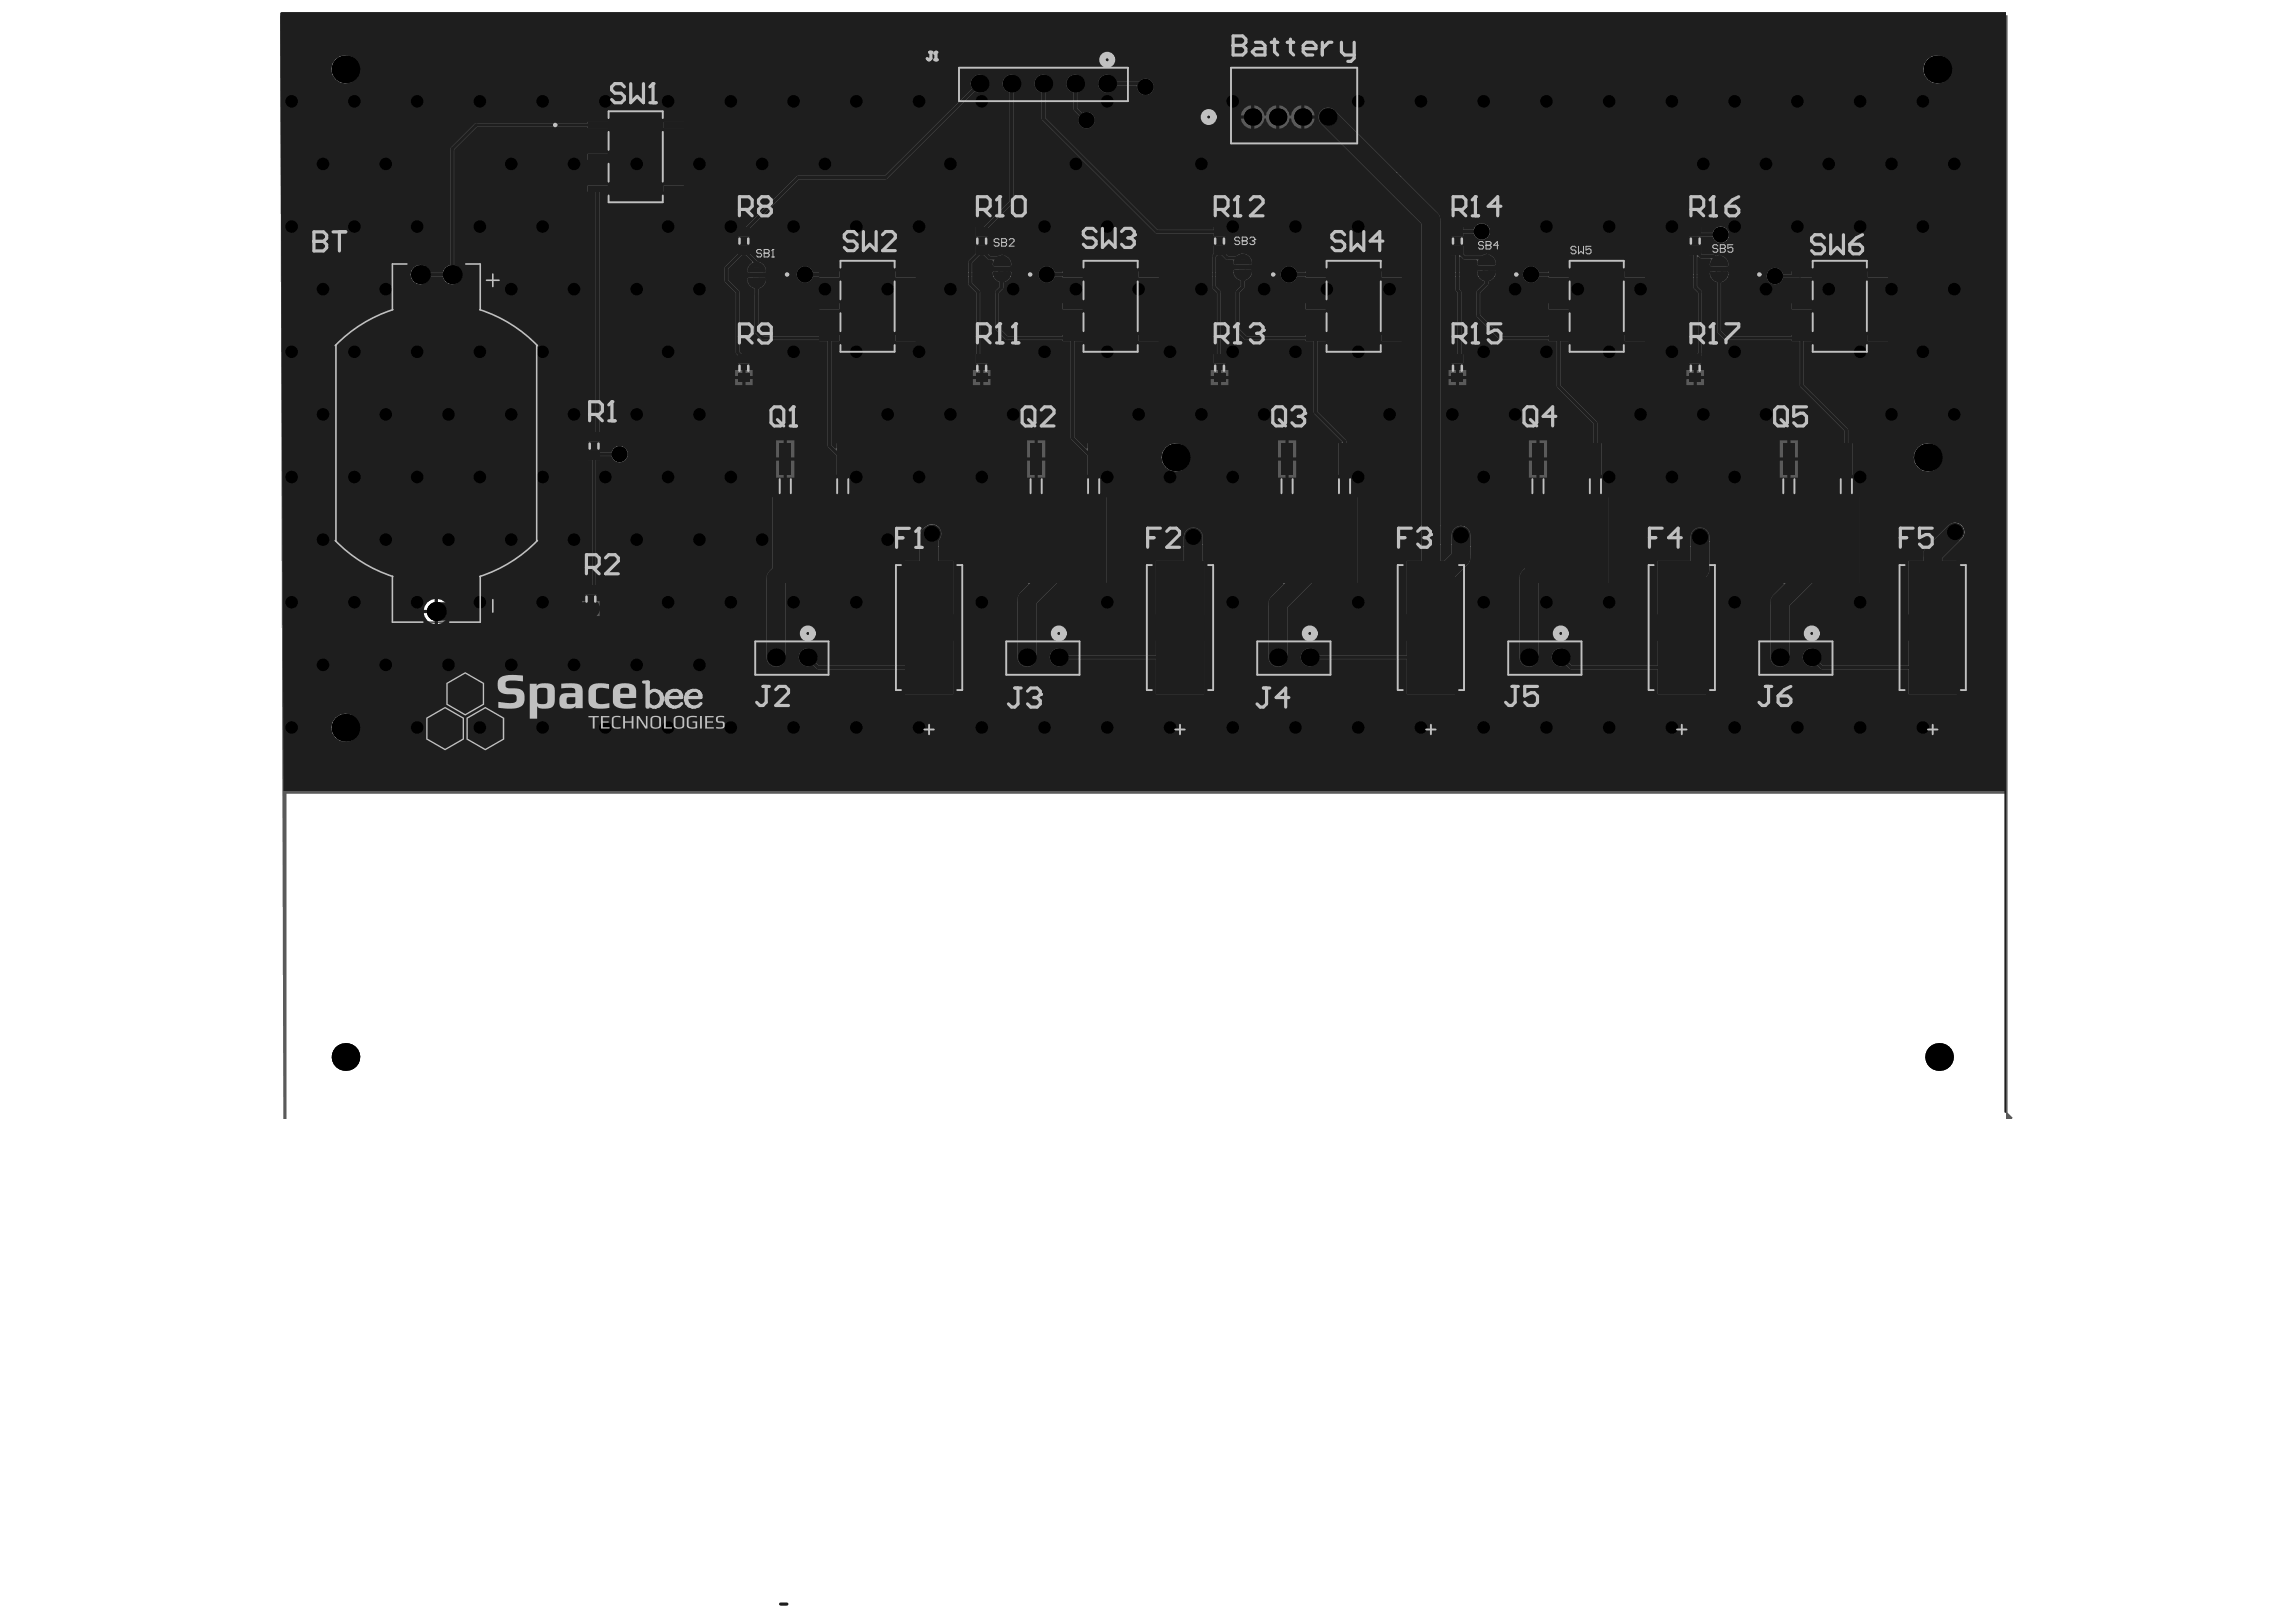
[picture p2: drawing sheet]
<svg xmlns="http://www.w3.org/2000/svg" width="297mm" height="210mm" viewBox="0 0 297 210" stroke-linecap="round" stroke-linejoin="round" font-family="sans-serif">
<g fill="#5a5a5a">
<path d="M98.3 80.9h8.3v1.9h.8v4.7h-.8v1.8h-8.3v-1.8h-.8v-4.7h.8z"/>
<path d="M163.3 80.9h8.2v1.9h.8v4.7h-.8v1.8h-8.2v-1.8h-.9v-4.7h.9z"/>
<path d="M230.3 57h2.3v4h5.1v-4h2.3v7h.9v11.8h-11.5v-11.8h.9z"/>
<path d="M245.5 72.9h1v-.7h7v.7h1v16.6h-1v.7h-7v-.7h-1z"/>
<path d="M159.1 8.6h16.7v10.2h-16.7z"/>
<path d="M75.6 15.4h2.9v-1.2h7.5v1.2h2.9v9.8h-2.9v1.2h-7.5v-1.2h-2.9z"/>
<path d="M115.7 72.9h1v-.7h7v.7h1v16.6h-1v.7h-7v-.7h-1z"/>
<path d="M132.9 57h2.3v4h5.2v-4h2.2v7h1v11.8h-11.6v-11.8h.9z"/>
<path d="M130.8 80.9h8.2v1.9h.9v4.7h-.9v1.8h-8.2v-1.8h-.8v-4.7h.8z"/>
<path d="M124.7 6.6h20.6v2h.8v4.7h-.8v1.7h-20.6v-1.7h-.8v-4.7h.8z"/>
<path d="M165.4 57h2.2v4h5.2v-4h2.3v7h.9v11.8h-11.6v-11.8h1z"/>
<path d="M180.6 72.9h1v-.7h7v.7h1v16.6h-1v.7h-7v-.7h-1z"/>
<path d="M195.7 80.9h8.3v1.9h.8v4.7h-.8v1.8h-8.3v-1.8h-.8v-4.7h.8z"/>
<path d="M213.1 72.9h1v-.7h7v.7h1v16.6h-1v.7h-7v-.7h-1z"/>
<path d="M228.2 80.9h8.3v1.9h.8v4.7h-.8v1.8h-8.3v-1.8h-.8v-4.7h.8z"/>
<path d="M137.1 34.7h2.9v-1.2h7.4v1.2h2.9v9.8h-2.9v1.2h-7.4v-1.2h-2.9z"/>
<path d="M105.6 34.7h2.9v-1.2h7.4v1.2h3v9.8h-3v1.2h-7.4v-1.2h-2.9z"/>
<path d="M168.5 34.7h2.9v-1.2h7.4v1.2h2.9v9.8h-2.9v1.2h-7.4v-1.2h-2.9z"/>
<path d="M231.4 34.7h2.9v-1.2h7.4v1.2h2.9v9.8h-2.9v1.2h-7.4v-1.2h-2.9z"/>
<path d="M197.8 57h2.3v4h5.2v-4h2.2v7h1v11.8h-11.6v-11.8h.9z"/>
<path d="M100.5 57h2.2v4h5.2v-4h2.3v7h.9v11.8h-11.6v-11.8h1z"/>
<path d="M148.2 72.9h1v-.7h7v.7h1v16.6h-1v.7h-7v-.7h-1z"/>
<path d="M200 34.7h2.9v-1.2h7.4v1.2h2.9v9.8h-2.9v1.2h-7.4v-1.2h-2.9z"/>
</g>
<g fill="none" stroke="#5a5a5a" stroke-width=".16">
<path d="M95.3 29.3h1.8v3.8h-1.8zM95.5 31.2h1.5M95.5 29.8h1.5v2.8h-1.5zM96.2 30.4v1.6M126.1 29.3h1.8v3.8h-1.8zM126.2 31.2h1.6M126.2 29.8h1.6v2.8h-1.6zM127 30.4v1.6M156.9 29.3h1.8v3.8h-1.8zM157 31.2h1.5M157 29.8h1.5v2.8h-1.5zM157.8 30.4v1.6"/>
<path d="M187.7 29.3h1.7v3.8h-1.7zM187.8 31.2h1.5M187.8 29.8h1.5v2.8h-1.5zM188.5 30.4v1.6M218.4 29.3h1.8v3.8h-1.8zM218.5 31.2h1.6M218.5 29.8h1.6v2.8h-1.6zM219.3 30.4v1.6M76 55.8h1.8v3.9h-1.8zM76.1 57.7h1.5M76.1 56.4h1.5v2.7h-1.5zM76.9 57v1.5"/>
<path d="M95.3 45.7h1.8v3.9h-1.8zM95.5 47.6h1.5M95.5 46.3h1.5v2.7h-1.5zM96.2 46.9v1.5M126.1 45.7h1.8v3.9h-1.8zM126.2 47.6h1.6M126.2 46.3h1.6v2.7h-1.6zM127 46.9v1.5M156.9 45.7h1.8v3.9h-1.8zM157 47.6h1.5M157 46.3h1.5v2.7h-1.5zM157.8 46.9v1.5"/>
<path d="M187.7 45.7h1.7v3.9h-1.7zM187.8 47.6h1.5M187.8 46.3h1.5v2.7h-1.5zM188.5 46.9v1.5M218.4 45.7h1.8v3.9h-1.8zM218.5 47.6h1.6M218.5 46.3h1.6v2.7h-1.6zM219.3 46.9v1.5M75.6 75.6h1.7v3.9h-1.7zM75.7 77.5h1.5M75.7 76.2h1.5v2.7h-1.5zM76.4 76.8v1.5"/>
</g>
<g fill="none" stroke="#5a5a5a" stroke-width=".25">
<path d="M75.6 15.4h2.9v-1.2h7.5v1.2h2.9v9.8h-2.9v1.2h-7.5v-1.2h-2.9zM124.7 6.6h20.6v2h.8v4.7h-.8v1.7h-20.6v-1.7h-.8v-4.7h.8zM159.1 8.6h16.7v10.2h-16.7zM105.6 34.7h2.9v-1.2h7.4v1.2h3v9.8h-3v1.2h-7.4v-1.2h-2.9zM137.1 34.7h2.9v-1.2h7.4v1.2h2.9v9.8h-2.9v1.2h-7.4v-1.2h-2.9zM168.5 34.7h2.9v-1.2h7.4v1.2h2.9v9.8h-2.9v1.2h-7.4v-1.2h-2.9zM200 34.7h2.9v-1.2h7.4v1.2h2.9v9.8h-2.9v1.2h-7.4v-1.2h-2.9zM231.4 34.7h2.9v-1.2h7.4v1.2h2.9v9.8h-2.9v1.2h-7.4v-1.2h-2.9zM100.5 57h2.2v4h5.2v-4h2.3v7h.9v11.8h-11.6v-11.8h1zM132.9 57h2.3v4h5.2v-4h2.2v7h1v11.8h-11.6v-11.8h.9zM165.4 57h2.2v4h5.2v-4h2.3v7h.9v11.8h-11.6v-11.8h1zM197.8 57h2.3v4h5.2v-4h2.2v7h1v11.8h-11.6v-11.8h.9z"/>
<path d="M230.3 57h2.3v4h5.1v-4h2.3v7h.9v11.8h-11.5v-11.8h.9zM115.7 72.9h1v-.7h7v.7h1v16.6h-1v.7h-7v-.7h-1zM148.2 72.9h1v-.7h7v.7h1v16.6h-1v.7h-7v-.7h-1zM180.6 72.9h1v-.7h7v.7h1v16.6h-1v.7h-7v-.7h-1zM213.1 72.9h1v-.7h7v.7h1v16.6h-1v.7h-7v-.7h-1zM245.5 72.9h1v-.7h7v.7h1v16.6h-1v.7h-7v-.7h-1zM98.3 80.9h8.3v1.9h.8v4.7h-.8v1.8h-8.3v-1.8h-.8v-4.7h.8zM130.8 80.9h8.2v1.9h.9v4.7h-.9v1.8h-8.2v-1.8h-.8v-4.7h.8zM163.3 80.9h8.2v1.9h.8v4.7h-.8v1.8h-8.2v-1.8h-.9v-4.7h.9zM195.7 80.9h8.3v1.9h.8v4.7h-.8v1.8h-8.3v-1.8h-.8v-4.7h.8zM228.2 80.9h8.3v1.9h.8v4.7h-.8v1.8h-8.3v-1.8h-.8v-4.7h.8z"/>
</g>
<g fill="none" stroke="#5a5a5a" stroke-width=".13">
<path d="M78.9 14.6h6.6v11.4h-6.6zM81.7 14.6a.49 .49 0 0 0 .5 .5 .49 .49 0 0 0 .5-.5M124.3 9h21.4v3.9h-21.4zM159.5 9h15.9v9.4h-15.9zM43.1 33.8h26.7v47.1h-26.7zM108.9 34h6.6v11.3h-6.6zM111.7 34a.49 .49 0 0 0 .5 .5 .49 .49 0 0 0 .5-.5M140.4 34h6.6v11.3h-6.6zM143.2 34a.49 .49 0 0 0 .5 .5 .49 .49 0 0 0 .5-.5M171.8 34h6.6v11.3h-6.6zM174.6 34a.49 .49 0 0 0 .5 .5 .49 .49 0 0 0 .5-.5M203.3 34h6.6v11.3h-6.6z"/>
<path d="M206.1 34a.49 .49 0 0 0 .5 .5 .49 .49 0 0 0 .5-.5M234.7 34h6.6v11.3h-6.6zM237.5 34a.49 .49 0 0 0 .5 .5 .49 .49 0 0 0 .5-.5M100 65h10.6v9.8h-10.6zM100.9 65v-7h1.4v7M104.6 65v-1.7h1.4v1.7M108.2 64.7l1.3 1.4M108.2 65.4h1.3M108.3 65v-7h1.4v7M108.9 64.7v1.4M109.5 64.7l-1.3 1.4M116.1 73.3h8.2v15.8h-8.2z"/>
<path d="M132.5 65h10.6v9.8h-10.6zM133.3 65v-7h1.5v7M137 65v-1.7h1.5v1.7M140.6 65.4h1.4M140.6 64.7l1.4 1.4M140.8 65v-7h1.4v7M141.3 64.7v1.4M142 64.7l-1.4 1.4M148.6 73.3h8.1v15.8h-8.1zM164.9 65h10.6v9.8h-10.6zM165.8 65v-7h1.4v7M169.5 65v-1.7h1.4v1.7"/>
<path d="M173.1 65.4h1.4M173.1 64.7l1.4 1.4M173.2 65v-7h1.5v7M173.8 64.7v1.4M174.5 64.7l-1.4 1.4M181 73.3h8.2v15.8h-8.2zM197.4 65h10.6v9.8h-10.6zM198.2 65v-7h1.5v7M202 65v-1.7h1.4v1.7M205.5 65.4h1.4M205.5 64.7l1.4 1.4M205.7 65v-7h1.4v7"/>
<path d="M206.2 64.7v1.4M206.9 64.7l-1.4 1.4M213.5 73.3h8.2v15.8h-8.2zM229.8 65h10.6v9.8h-10.6zM230.7 65v-7h1.5v7M234.4 65v-1.7h1.5v1.7M238 65.4h1.4M238 64.7l1.4 1.4M238.1 65v-7h1.5v7M238.7 64.7v1.4M239.4 64.7l-1.4 1.4M246 73.3h8.1v15.8h-8.1z"/>
<path d="M97.9 83.2h9.1v3.9h-9.1zM119.6 94.4h1.2M120.2 93.8v1.2M130.4 83.2h9.1v3.9h-9.1zM152 94.4h1.3M152.7 93.8v1.2M162.9 83.2h9v3.9h-9zM184.5 94.4h1.2M185.1 93.8v1.2M195.3 83.2h9.1v3.9h-9.1zM217 94.4h1.2M217.6 93.8v1.2"/>
<path d="M227.8 83.2h9.1v3.9h-9.1zM249.4 94.4h1.3M250 93.8v1.2"/>
<circle cx="78.6" cy="16.2" r=".12"/>
<circle cx="143.2" cy="10.8" r=".41"/>
<circle cx="108.6" cy="35.5" r=".12"/>
<circle cx="140" cy="35.5" r=".12"/>
<circle cx="171.5" cy="35.5" r=".12"/>
<circle cx="202.9" cy="35.5" r=".12"/>
<circle cx="234.4" cy="35.5" r=".12"/>
<circle cx="104.5" cy="85.1" r=".41"/>
<circle cx="137" cy="85.1" r=".41"/>
<circle cx="169.5" cy="85.1" r=".41"/>
<circle cx="201.9" cy="85.1" r=".41"/>
<circle cx="234.4" cy="85.1" r=".41"/>
</g>
<path d="M43.5 44.6v25.4M50.8 40.1v-5.9h11.3v5.9M50.8 40.1a18.2 18.2 0 0 0-7.4 4.6M62.1 40.1a18.2 18.2 0 0 1 7.4 4.6M69.4 44.6v25.4M43.4 69.9a18.2 18.2 0 0 0 7.4 4.7M50.8 74.6v5.9h11.3v-5.9M69.5 69.9a18.2 18.2 0 0 1-7.4 4.7" fill="none" stroke="#5a5a5a" stroke-width=".21"/>
<circle cx="162.1" cy="18.2" r=".62" fill="none" stroke="#5a5a5a" stroke-width=".83"/>
<g fill="#5a5a5a">
<path d="M229.2 56.4h11.9v20h-11.9z"/>
<path d="M245.6 72.3h8.8v17.8h-8.8z"/>
<path d="M70.9 9.5h22.7v21.6h-22.7z"/>
<path d="M115.8 72.3h8.8v17.8h-8.8z"/>
<path d="M131.8 56.4h11.9v20h-11.9z"/>
<path d="M125.2 78.1h19.4v14.2h-19.4z"/>
<path d="M119.1 3.8h31.8v14.2h-31.8z"/>
<path d="M164.3 56.4h11.9v20h-11.9z"/>
<path d="M180.7 72.3h8.8v17.8h-8.8z"/>
<path d="M157.7 78.1h19.4v14.2h-19.4z"/>
<path d="M213.2 72.3h8.8v17.8h-8.8z"/>
<path d="M222.6 78.1h19.4v14.2h-19.4z"/>
<path d="M132.3 28.8h22.7v21.7h-22.7z"/>
<path d="M163.8 28.8h22.7v21.7h-22.7z"/>
<path d="M226.7 28.8h22.7v21.7h-22.7z"/>
<path d="M196.7 56.4h11.9v20h-11.9z"/>
<path d="M99.4 56.4h11.9v20h-11.9z"/>
<path d="M148.3 72.3h8.7v17.8h-8.7z"/>
<path d="M92.8 78.1h19.3v14.2h-19.3z"/>
<path d="M190.2 78.1h19.4v14.2h-19.4z"/>
<path d="M154.3 3.8h26.2v19.7h-26.2z"/>
<path d="M195.2 28.8h22.7v21.7h-22.7z"/>
<path d="M100.9 28.8h22.7v21.7h-22.7z"/>
</g>
<g fill="none" stroke="#8c8c8c" stroke-width=".83">
<circle cx="143.2" cy="7.7" r=".62"/>
<circle cx="156.4" cy="15.1" r=".62"/>
<circle cx="104.5" cy="82" r=".62"/>
<circle cx="137" cy="82" r=".62"/>
<circle cx="169.5" cy="82" r=".62"/>
<circle cx="201.9" cy="82" r=".62"/>
<circle cx="234.4" cy="82" r=".62"/>
</g>
<path d="M36.4 2h223.3v142l.7 .6-.1 .2h-.8v-42.1h-222.4v42.1h-.4l-.5-142.7zM248.8 9a1.85 1.85 0 0 0 3.7 0 1.85 1.85 0 0 0-3.7 0zM42.9 9a1.84 1.84 0 0 0 3.6 0 1.84 1.84 0 0 0-3.6 0zM142.1 10.8a1.18 1.18 0 0 0 2.3 0 1.18 1.18 0 0 0-2.3 0zM137.9 10.8a1.2 1.2 0 0 0 2.4 0 1.2 1.2 0 0 0-2.4 0zM133.8 10.8a1.2 1.2 0 0 0 2.4 0 1.2 1.2 0 0 0-2.4 0zM129.7 10.8a1.2 1.2 0 0 0 2.4 0 1.2 1.2 0 0 0-2.4 0zM125.6 10.8a1.18 1.18 0 0 0 2.3 0 1.18 1.18 0 0 0-2.3 0zM168.8 13.6v1.3h1.3a1.43 1.43 0 0 0-1.3-1.3zM161 14l-.4 .6-.1 .3h1.4v-1.3l-.4 .1zM165.5 13.6v3.1a1.44 1.44 0 0 0 1.3-1.4h.2a1.44 1.44 0 0 0 1.3 1.4v-3.1a1.44 1.44 0 0 0-1.3 1.4h-.2a1.44 1.44 0 0 0-1.3-1.4zM162.3 13.6v3.1a1.44 1.44 0 0 0 1.3-1.4h.2a1.44 1.44 0 0 0 1.3 1.4v-3.1a1.44 1.44 0 0 0-1.3 1.4h-.2a1.44 1.44 0 0 0-1.3-1.4zM170.6 15.1a1.2 1.2 0 0 0 2.4 0 1.2 1.2 0 0 0-2.4 0zM168.8 15.4v1.3a1.43 1.43 0 0 0 1.3-1.3zM160.5 15.4a1.43 1.43 0 0 0 1.4 1.3v-1.3zM139.8 14.8a1.06 1.06 0 0 0-.1 1.4 1.06 1.06 0 0 0 1.4 .3l6.3 6.2 .2 .1h36.6l6.6 6.6a1.07 1.07 0 0 0 .7 1.6 1.07 1.07 0 0 0 1.2-1.2 1.07 1.07 0 0 0-1.6-.7l-6.7-6.7-.1-.1h-36.6l-6.2-6.2a1.06 1.06 0 0 0-.3-1.4 1.06 1.06 0 0 0-1.4 .1zM147.4 10.5a1.06 1.06 0 0 0-.1 1.4 1.06 1.06 0 0 0 1.4 .2l8.4 8.4h.2h55.1l9.3 9.3a1.07 1.07 0 0 0 .7 1.6 1.07 1.07 0 0 0 1.3-1.2 1.07 1.07 0 0 0-1.6-.7l-9.4-9.4-.2-.1h-55.1l-8.3-8.2a1.06 1.06 0 0 0-.3-1.4 1.06 1.06 0 0 0-1.4 .1zM79.4 58a1.07 1.07 0 0 0-.1 1.5 1.07 1.07 0 0 0 1.5 .2 1.07 1.07 0 0 0 .3-1.5l3.1-3.1h14.1l.2-.1 5.8-5.8 .1-.2v-12.5a.95 .95 0 0 0 .8-.7h29.2a1.05 1.05 0 0 0 1 .8 1.05 1.05 0 0 0 1-.8h29.3a1.05 1.05 0 0 0 1 .8 1.05 1.05 0 0 0 1.1-.8h29.3a1.05 1.05 0 0 0 .9 .8 1.05 1.05 0 0 0 1-.6h29.6a1.07 1.07 0 0 0 1.6 .6 1.07 1.07 0 0 0 0-1.8 1.07 1.07 0 0 0-1.6 .7h-29.4a1.06 1.06 0 0 0-1-1 1.06 1.06 0 0 0-1.1 .8h-29.3a1.05 1.05 0 0 0-1.1-.9 1.05 1.05 0 0 0-1 .9h-29.3a1.05 1.05 0 0 0-1-.9 1.05 1.05 0 0 0-1 .9h-29.2a1.06 1.06 0 0 0-1.8-.5 1.06 1.06 0 0 0 .5 1.7v12.4l-5.7 5.7h-14.1l-.2 .1-3.2 3.2a1.03 1.03 0 0 0-1.3 .1zM57.2 35.5a1.3 1.3 0 0 0 2.6 0 1.3 1.3 0 0 0-2.6 0zM53.1 35.5a1.3 1.3 0 0 0 2.6 0 1.3 1.3 0 0 0-2.6 0zM247.6 59.2a1.85 1.85 0 0 0 3.7 0 1.85 1.85 0 0 0-3.7 0zM150.3 59.2a1.85 1.85 0 0 0 3.7 0 1.85 1.85 0 0 0-3.7 0zM119.7 68.2a1.24 1.24 0 0 0 0 1.7l.8 .7 .5 .1h33.4l.6-.2h33.6l.6 .2h30.7l.5-.1 .7-.5h31.8a1.24 1.24 0 0 0 1.3-1.2 1.24 1.24 0 0 0-1.3-1.3h-32.3l-.5 .1-.7 .5h-29.7l-.7-.2h-34.4l-.7 .2h-32.4a1.25 1.25 0 0 0-1.8 0zM56.7 77.5v1.4h1.4a1.54 1.54 0 0 0-1.4-1.4zM55.3 78l-.4 .5-.1 .4h1.4v-1.4l-.4 .1zM56.7 79.3v1.5a1.54 1.54 0 0 0 1.4-1.5zM54.8 79.3a1.54 1.54 0 0 0 1.4 1.5v-1.5zM233.2 85.1a1.2 1.2 0 0 0 2.4 0 1.2 1.2 0 0 0-2.4 0zM229.1 85.1a1.2 1.2 0 0 0 2.4 0 1.2 1.2 0 0 0-2.4 0zM200.7 85.1a1.2 1.2 0 0 0 2.4 0 1.2 1.2 0 0 0-2.4 0zM196.6 85.1a1.2 1.2 0 0 0 2.4 0 1.2 1.2 0 0 0-2.4 0zM168.3 85.1a1.18 1.18 0 0 0 2.3 0 1.18 1.18 0 0 0-2.3 0zM164.1 85.1a1.2 1.2 0 0 0 2.4 0 1.2 1.2 0 0 0-2.4 0zM135.8 85.1a1.2 1.2 0 0 0 2.4 0 1.2 1.2 0 0 0-2.4 0zM131.7 85.1a1.18 1.18 0 0 0 2.3 0 1.18 1.18 0 0 0-2.3 0zM103.3 85.1a1.2 1.2 0 0 0 2.4 0 1.2 1.2 0 0 0-2.4 0zM99.2 85.1a1.2 1.2 0 0 0 2.4 0 1.2 1.2 0 0 0-2.4 0zM42.9 94.2a1.84 1.84 0 0 0 3.6 0 1.84 1.84 0 0 0-3.6 0z" fill="#5a5a5a"/>
<path d="M140.6 15.6l7 7h36.7l7.4 7.4M148.2 11.2l9.1 9.1h55.2l10.1 10.1M229.6 35.7h-31.3l-.2-.2h-94v13.5l-5.8 5.9h-14.2l-3.9 3.9" fill="none" stroke="#5a5a5a" stroke-width=".41"/>
<path d="M252.9 68.9h-32.3l-.7 .6h-30.7l-.2-.2h-34.4l-.2 .2h-33.4l-.4-.4" fill="none" stroke="#5a5a5a" stroke-width="2.4"/>
<g fill="#000">
<circle cx="37.7" cy="13.1" r=".81"/>
<circle cx="44.7" cy="9" r="1.79"/>
<circle cx="45.8" cy="13.1" r=".81"/>
<circle cx="54" cy="13.1" r=".81"/>
<circle cx="62.1" cy="13.1" r=".81"/>
<circle cx="70.2" cy="13.1" r=".81"/>
<circle cx="78.3" cy="13.1" r=".81"/>
<circle cx="86.4" cy="13.1" r=".81"/>
<circle cx="94.5" cy="13.1" r=".81"/>
<circle cx="102.7" cy="13.1" r=".81"/>
<circle cx="110.8" cy="13.1" r=".81"/>
<circle cx="118.9" cy="13.1" r=".81"/>
<circle cx="126.8" cy="10.8" r="1.14"/>
<circle cx="127" cy="13.1" r=".81"/>
<circle cx="130.9" cy="10.8" r="1.14"/>
<circle cx="135" cy="10.8" r="1.14"/>
<circle cx="139.1" cy="10.8" r="1.14"/>
<circle cx="140.6" cy="15.6" r="1.03"/>
<circle cx="143.2" cy="10.8" r="1.14"/>
<circle cx="143.3" cy="13.1" r=".81"/>
<circle cx="148.2" cy="11.2" r="1.03"/>
<circle cx="159.5" cy="13.1" r=".81"/>
<circle cx="162.1" cy="15.1" r="1.11"/>
<circle cx="165.3" cy="15.1" r="1.11"/>
<circle cx="168.5" cy="15.1" r="1.11"/>
<circle cx="171.8" cy="15.1" r="1.11"/>
<circle cx="175.7" cy="13.1" r=".81"/>
<circle cx="183.8" cy="13.1" r=".81"/>
<circle cx="192" cy="13.1" r=".81"/>
<circle cx="200.1" cy="13.1" r=".81"/>
<circle cx="208.2" cy="13.1" r=".81"/>
<circle cx="216.3" cy="13.1" r=".81"/>
<circle cx="224.4" cy="13.1" r=".81"/>
<circle cx="232.5" cy="13.1" r=".81"/>
<circle cx="240.7" cy="13.1" r=".81"/>
<circle cx="248.8" cy="13.1" r=".81"/>
<circle cx="250.7" cy="9" r="1.79"/>
<circle cx="37.7" cy="29.3" r=".81"/>
<circle cx="41.8" cy="21.2" r=".81"/>
<circle cx="41.8" cy="37.4" r=".81"/>
<circle cx="45.8" cy="29.3" r=".81"/>
<circle cx="49.9" cy="21.2" r=".81"/>
<circle cx="49.9" cy="37.4" r=".81"/>
<circle cx="54" cy="29.3" r=".81"/>
<circle cx="54.4" cy="35.5" r="1.23"/>
<circle cx="58.5" cy="35.5" r="1.23"/>
<circle cx="62.1" cy="29.3" r=".81"/>
<circle cx="66.1" cy="21.2" r=".81"/>
<circle cx="66.1" cy="37.4" r=".81"/>
<circle cx="70.2" cy="29.3" r=".81"/>
<circle cx="74.3" cy="21.2" r=".81"/>
<circle cx="74.3" cy="37.4" r=".81"/>
<circle cx="82.4" cy="21.2" r=".81"/>
<circle cx="82.4" cy="37.4" r=".81"/>
<circle cx="86.4" cy="29.3" r=".81"/>
<circle cx="90.5" cy="21.2" r=".81"/>
<circle cx="90.5" cy="37.4" r=".81"/>
<circle cx="94.5" cy="29.3" r=".81"/>
<circle cx="98.6" cy="21.2" r=".81"/>
<circle cx="102.7" cy="29.3" r=".81"/>
<circle cx="104.1" cy="35.5" r="1.03"/>
<circle cx="106.7" cy="21.2" r=".81"/>
<circle cx="106.7" cy="37.4" r=".81"/>
<circle cx="110.8" cy="29.3" r=".81"/>
<circle cx="114.8" cy="37.4" r=".81"/>
<circle cx="118.9" cy="29.3" r=".81"/>
<circle cx="123" cy="21.2" r=".81"/>
<circle cx="123" cy="37.4" r=".81"/>
<circle cx="131.1" cy="37.4" r=".81"/>
<circle cx="135.1" cy="29.3" r=".81"/>
<circle cx="135.4" cy="35.5" r="1.03"/>
<circle cx="139.2" cy="21.2" r=".81"/>
<circle cx="139.2" cy="37.4" r=".81"/>
<circle cx="143.3" cy="29.3" r=".81"/>
<circle cx="147.3" cy="37.4" r=".81"/>
<circle cx="155.4" cy="21.2" r=".81"/>
<circle cx="155.4" cy="37.4" r=".81"/>
<circle cx="159.5" cy="29.3" r=".81"/>
<circle cx="163.5" cy="37.4" r=".81"/>
<circle cx="166.7" cy="35.5" r="1.03"/>
<circle cx="167.6" cy="29.3" r=".81"/>
<circle cx="171.7" cy="37.4" r=".81"/>
<circle cx="175.7" cy="29.3" r=".81"/>
<circle cx="179.8" cy="37.4" r=".81"/>
<circle cx="191.7" cy="30" r="1.03"/>
<circle cx="196" cy="37.4" r=".81"/>
<circle cx="198.1" cy="35.5" r="1.03"/>
<circle cx="200.1" cy="29.3" r=".81"/>
<circle cx="204.1" cy="37.4" r=".81"/>
<circle cx="208.2" cy="29.3" r=".81"/>
<circle cx="212.2" cy="37.4" r=".81"/>
<circle cx="216.3" cy="29.3" r=".81"/>
<circle cx="220.4" cy="21.2" r=".81"/>
<circle cx="222.6" cy="30.4" r="1.03"/>
<circle cx="224.4" cy="29.3" r=".81"/>
<circle cx="228.5" cy="21.2" r=".81"/>
<circle cx="228.5" cy="37.4" r=".81"/>
<circle cx="229.6" cy="35.7" r="1.03"/>
<circle cx="232.5" cy="29.3" r=".81"/>
<circle cx="236.6" cy="21.2" r=".81"/>
<circle cx="236.6" cy="37.4" r=".81"/>
<circle cx="240.7" cy="29.3" r=".81"/>
<circle cx="244.7" cy="21.2" r=".81"/>
<circle cx="244.7" cy="37.4" r=".81"/>
<circle cx="248.8" cy="29.3" r=".81"/>
<circle cx="252.8" cy="21.2" r=".81"/>
<circle cx="252.8" cy="37.4" r=".81"/>
<circle cx="37.7" cy="45.5" r=".81"/>
<circle cx="41.8" cy="53.6" r=".81"/>
<circle cx="45.8" cy="45.5" r=".81"/>
<circle cx="49.9" cy="53.6" r=".81"/>
<circle cx="54" cy="45.5" r=".81"/>
<circle cx="58" cy="53.6" r=".81"/>
<circle cx="62.1" cy="45.5" r=".81"/>
<circle cx="66.1" cy="53.6" r=".81"/>
<circle cx="70.2" cy="45.5" r=".81"/>
<circle cx="74.3" cy="53.6" r=".81"/>
<circle cx="80.2" cy="58.8" r="1.03"/>
<circle cx="82.4" cy="53.6" r=".81"/>
<circle cx="86.4" cy="45.5" r=".81"/>
<circle cx="90.5" cy="53.6" r=".81"/>
<circle cx="102.7" cy="45.5" r=".81"/>
<circle cx="110.8" cy="45.5" r=".81"/>
<circle cx="114.8" cy="53.6" r=".81"/>
<circle cx="118.9" cy="45.5" r=".81"/>
<circle cx="123" cy="53.6" r=".81"/>
<circle cx="131.1" cy="53.6" r=".81"/>
<circle cx="135.1" cy="45.5" r=".81"/>
<circle cx="143.3" cy="45.5" r=".81"/>
<circle cx="147.3" cy="53.6" r=".81"/>
<circle cx="151.4" cy="45.5" r=".81"/>
<circle cx="152.1" cy="59.2" r="1.79"/>
<circle cx="155.4" cy="53.6" r=".81"/>
<circle cx="159.5" cy="45.5" r=".81"/>
<circle cx="163.5" cy="53.6" r=".81"/>
<circle cx="167.6" cy="45.5" r=".81"/>
<circle cx="175.7" cy="45.5" r=".81"/>
<circle cx="179.8" cy="53.6" r=".81"/>
<circle cx="187.9" cy="53.6" r=".81"/>
<circle cx="192" cy="45.5" r=".81"/>
<circle cx="196" cy="53.6" r=".81"/>
<circle cx="200.1" cy="45.5" r=".81"/>
<circle cx="208.2" cy="45.5" r=".81"/>
<circle cx="212.2" cy="53.6" r=".81"/>
<circle cx="216.3" cy="45.5" r=".81"/>
<circle cx="220.4" cy="53.6" r=".81"/>
<circle cx="224.4" cy="45.5" r=".81"/>
<circle cx="228.5" cy="53.6" r=".81"/>
<circle cx="240.7" cy="45.5" r=".81"/>
<circle cx="244.7" cy="53.6" r=".81"/>
<circle cx="248.8" cy="45.5" r=".81"/>
<circle cx="249.4" cy="59.2" r="1.79"/>
<circle cx="252.8" cy="53.6" r=".81"/>
<circle cx="37.7" cy="61.7" r=".81"/>
<circle cx="37.7" cy="77.9" r=".81"/>
<circle cx="41.8" cy="69.8" r=".81"/>
<circle cx="45.8" cy="61.7" r=".81"/>
<circle cx="45.8" cy="77.9" r=".81"/>
<circle cx="49.9" cy="69.8" r=".81"/>
<circle cx="54" cy="61.7" r=".81"/>
<circle cx="54" cy="77.9" r=".81"/>
<circle cx="56.4" cy="79.1" r="1.23"/>
<circle cx="58" cy="69.8" r=".81"/>
<circle cx="62.1" cy="77.9" r=".81"/>
<circle cx="62.1" cy="61.7" r=".81"/>
<circle cx="66.1" cy="69.8" r=".81"/>
<circle cx="70.2" cy="61.7" r=".81"/>
<circle cx="70.2" cy="77.9" r=".81"/>
<circle cx="74.3" cy="69.8" r=".81"/>
<circle cx="78.3" cy="61.7" r=".81"/>
<circle cx="82.4" cy="69.8" r=".81"/>
<circle cx="86.4" cy="77.9" r=".81"/>
<circle cx="86.4" cy="61.7" r=".81"/>
<circle cx="90.5" cy="69.8" r=".81"/>
<circle cx="94.5" cy="61.7" r=".81"/>
<circle cx="94.5" cy="77.9" r=".81"/>
<circle cx="98.6" cy="69.8" r=".81"/>
<circle cx="102.7" cy="77.9" r=".81"/>
<circle cx="110.8" cy="77.9" r=".81"/>
<circle cx="110.8" cy="61.7" r=".81"/>
<circle cx="114.8" cy="69.8" r=".81"/>
<circle cx="118.9" cy="61.7" r=".81"/>
<circle cx="120.6" cy="69.1" r="1.03"/>
<circle cx="127" cy="61.7" r=".81"/>
<circle cx="127" cy="77.9" r=".81"/>
<circle cx="143.3" cy="61.7" r=".81"/>
<circle cx="143.3" cy="77.9" r=".81"/>
<circle cx="151.4" cy="61.7" r=".81"/>
<circle cx="154.4" cy="69.5" r="1.03"/>
<circle cx="159.5" cy="61.7" r=".81"/>
<circle cx="159.5" cy="77.9" r=".81"/>
<circle cx="175.7" cy="77.9" r=".81"/>
<circle cx="175.7" cy="61.7" r=".81"/>
<circle cx="189" cy="69.3" r="1.03"/>
<circle cx="192" cy="77.9" r=".81"/>
<circle cx="192" cy="61.7" r=".81"/>
<circle cx="200.1" cy="77.9" r=".81"/>
<circle cx="208.2" cy="61.7" r=".81"/>
<circle cx="208.2" cy="77.9" r=".81"/>
<circle cx="216.3" cy="61.7" r=".81"/>
<circle cx="219.9" cy="69.5" r="1.03"/>
<circle cx="224.4" cy="61.7" r=".81"/>
<circle cx="224.4" cy="77.9" r=".81"/>
<circle cx="240.7" cy="61.7" r=".81"/>
<circle cx="240.7" cy="77.9" r=".81"/>
<circle cx="252.9" cy="68.9" r="1.03"/>
<circle cx="37.7" cy="94.1" r=".81"/>
<circle cx="41.8" cy="86" r=".81"/>
<circle cx="44.7" cy="94.2" r="1.79"/>
<circle cx="49.9" cy="86" r=".81"/>
<circle cx="54" cy="94.1" r=".81"/>
<circle cx="58" cy="86" r=".81"/>
<circle cx="62.1" cy="94.1" r=".81"/>
<circle cx="66.1" cy="86" r=".81"/>
<circle cx="70.2" cy="94.1" r=".81"/>
<circle cx="74.3" cy="86" r=".81"/>
<circle cx="78.3" cy="94.1" r=".81"/>
<circle cx="82.4" cy="86" r=".81"/>
<circle cx="86.4" cy="94.1" r=".81"/>
<circle cx="90.5" cy="86" r=".81"/>
<circle cx="94.5" cy="94.1" r=".81"/>
<circle cx="100.4" cy="85.1" r="1.14"/>
<circle cx="102.7" cy="94.1" r=".81"/>
<circle cx="104.5" cy="85.1" r="1.14"/>
<circle cx="110.8" cy="94.1" r=".81"/>
<circle cx="118.9" cy="94.1" r=".81"/>
<circle cx="127" cy="94.1" r=".81"/>
<circle cx="132.9" cy="85.1" r="1.14"/>
<circle cx="135.1" cy="94.1" r=".81"/>
<circle cx="137" cy="85.1" r="1.14"/>
<circle cx="143.3" cy="94.1" r=".81"/>
<circle cx="151.4" cy="94.1" r=".81"/>
<circle cx="159.5" cy="94.1" r=".81"/>
<circle cx="165.3" cy="85.1" r="1.14"/>
<circle cx="167.6" cy="94.1" r=".81"/>
<circle cx="169.5" cy="85.1" r="1.14"/>
<circle cx="175.7" cy="94.1" r=".81"/>
<circle cx="183.8" cy="94.1" r=".81"/>
<circle cx="192" cy="94.1" r=".81"/>
<circle cx="197.8" cy="85.1" r="1.14"/>
<circle cx="200.1" cy="94.1" r=".81"/>
<circle cx="201.9" cy="85.1" r="1.14"/>
<circle cx="208.2" cy="94.1" r=".81"/>
<circle cx="216.3" cy="94.1" r=".81"/>
<circle cx="224.4" cy="94.1" r=".81"/>
<circle cx="230.3" cy="85.1" r="1.14"/>
<circle cx="232.5" cy="94.1" r=".81"/>
<circle cx="234.4" cy="85.1" r="1.14"/>
<circle cx="240.7" cy="94.1" r=".81"/>
<circle cx="248.8" cy="94.1" r=".81"/>
<circle cx="44.7" cy="136.8" r="1.79"/>
<circle cx="250.9" cy="136.8" r="1.79"/>
</g>
<path d="M36.4 1.6h223.1v142.4l-.2-.1v-41.5h-222.6l-.5-100.7zM248.8 9a1.85 1.85 0 0 0 3.7 0 1.85 1.85 0 0 0-3.7 0zM42.9 9a1.84 1.84 0 0 0 3.6 0 1.84 1.84 0 0 0-3.6 0zM95.5 29.4v1.2h1.5v-1l6.4-6.4h11.2l.2-.1 11.3-11.3a1.17 1.17 0 0 0 1.8-.8 1.17 1.17 0 0 0-1.4-1.3 1.17 1.17 0 0 0-.7 1.7l-11.3 11.3h-11.2l-.2 .1-6.6 6.6zM142.4 10a1.17 1.17 0 0 0 .3 1.9 1.17 1.17 0 0 0 1.7-.8h2.6l.1 .1a1.07 1.07 0 0 0 1.4 1.1 1.07 1.07 0 0 0 .6-1.6 1.07 1.07 0 0 0-1.7-.1h-3a1.16 1.16 0 0 0-2-.6zM168.8 13.6v1.3h1.3a1.43 1.43 0 0 0-1.3-1.3zM161 14l-.4 .6-.1 .3h1.4v-1.3l-.4 .1zM165.5 13.6v3.1a1.44 1.44 0 0 0 1.3-1.4h.2a1.44 1.44 0 0 0 1.3 1.4v-3.1a1.44 1.44 0 0 0-1.3 1.4h-.2a1.44 1.44 0 0 0-1.3-1.4zM162.3 13.6v3.1a1.44 1.44 0 0 0 1.3-1.4h.2a1.44 1.44 0 0 0 1.3 1.4v-3.1a1.44 1.44 0 0 0-1.3 1.4h-.2a1.44 1.44 0 0 0-1.3-1.4zM85.9 15.8v.8h2.6v-.8zM58.3 19.1v.2v15a1.14 1.14 0 0 0-1 1h-1.7a1.26 1.26 0 0 0-1.9-.8 1.26 1.26 0 0 0 0 2.1 1.26 1.26 0 0 0 1.9-.8h1.7a1.26 1.26 0 0 0 2.1 .6 1.26 1.26 0 0 0-.6-2.1v-14.9l2.9-3h14.3v.2h2.6v-.8h-2.6v.1h-14.4l-.2 .1zM138.3 10a1.16 1.16 0 0 0 .6 2v2.1l.8 .9a1.07 1.07 0 0 0 .7 1.6 1.07 1.07 0 0 0 1.2-1.2 1.07 1.07 0 0 0-1.6-.7l-.6-.7v-2a1.17 1.17 0 0 0 .7-1.8 1.17 1.17 0 0 0-1.8-.2zM168.8 15.4v1.3a1.43 1.43 0 0 0 1.3-1.3zM160.5 15.4a1.43 1.43 0 0 0 1.4 1.3v-1.3zM76 19.9v.8h2.6v-.8zM85.9 24v.8h2.6v-.8zM187.8 29.4v1.2h1.5v-.4h1.4a1.07 1.07 0 0 0 1.6 .6 1.07 1.07 0 0 0 0-1.7 1.07 1.07 0 0 0-1.6 .6h-1.4v-.3zM218.6 29.4v1.2h3a1.07 1.07 0 0 0 1.6 .7 1.07 1.07 0 0 0 0-1.8 1.07 1.07 0 0 0-1.6 .6h-1.5v-.7zM134.2 10a1.16 1.16 0 0 0 .5 2v3.4l.1 .1 14.7 14.7h.2h7.3v.4h1.5v-1.2h-1.5v.3h-7.2l-14.6-14.5v-3.2a1.17 1.17 0 0 0 .8-1.8 1.17 1.17 0 0 0-1.8-.2zM130 10a1.16 1.16 0 0 0 .6 2v14l-3.4 3.4h-.9v1.2h1.5v-1l3.3-3.3v-.2v-14.1a1.17 1.17 0 0 0 .8-1.8 1.17 1.17 0 0 0-1.9-.2zM157 31.8v1l-.2 .3v4.1l.6 .7v7.9h-.4v1.2h1.5v-1.2h-.6v-8l-.6-.7v-3.9l.2-.2h.5l.6 .6h.9l.1 .2-.1 .2 .1 .2 .2 .1h1.9l.2-.1 .1-.2a1.22 1.22 0 0 0-1-1.2l-.2-.1-.9 .4h-1l-.4-.3v-1zM187.8 31.8v1.2h.5v4.5l.3 .4v7.9h-.8v1.2h1.5v-1.2h-.2v-8l-.3-.4v-4.1l.2-.1 .5 .4h1.5l.1 .2v.3l.1 .2 .1 .1h2l.2-.1v-.2a1.22 1.22 0 0 0-1-1.2l-.2-.1-.6 .3h-2.1l-.3-.3v-1zM126.3 31.8v1l-1 1.1v2.8v.2l1 1v9.1h1.5v-1.2h-1v-8l-.1-.2-.9-1v-2.6l1-1h.4l.6 .6h.6l.1 .2-.1 .4 .1 .2 .2 .1h1.9l.2-.1 .1-.2a1.22 1.22 0 0 0-1.1-1.2l-.2-.1-.5 .2h-1l-.3-.3v-1zM218.6 31.8v1.2h.5v4.2l.6 .7v7.8l-.1 .1h-1v1.2h1.5v-1l.1-.2v-8l-.6-.7v-3.8l.2-.1 .3 .3h1.2l.1 .1-.2 .7 .1 .1 .1 .1h2l.2-.1v-.1a1.22 1.22 0 0 0-1-1.2l-.2-.1-.4 .1-.3-.1h-1.5l-.1-.2v-1zM159.6 34.9l-.1 .2a1.17 1.17 0 0 0 1 1.2v.7l-.6 .8v4.9v.2l1.1 1 .2 .1h7.7v.1h1v9.3l.1 .2 3.6 3.6-.1 .2h-.3v4h1.5v-4h-.5l-.1-.5-3.7-3.6v-9.2h1.1v-.7h-2.6v.1h-7.6l-.9-.9v-4.7l.6-.8v-.8a1.06 1.06 0 0 0 .9-1.4h-.2h-1.9zM191.2 35l-.1 .2a1.17 1.17 0 0 0 1 1.2v.2l-1 1-.1 .2v3l.1 .2 2.9 2.9 .2 .1h6.1v.1h1.1v5.9l.1 .2 4.7 4.6v2.6h-.6v4h1.6v-4h-.5v-2.7l-.1-.1-4.7-4.7v-5.8h1v-.7h-2.6v.1h-6l-2.8-2.8v-2.8l1-1 .1-.5a1.06 1.06 0 0 0 .9-1.4h-.2h-2zM128.5 35.1l-.1 .2a1.17 1.17 0 0 0 .9 1.2v.6l-.6 .7v4.7l.1 .2 1.3 1.2 .2 .1h7.2v.1h1v12.6l.1 .2 2.1 2.1v2.4h1.6v-4h-1.6v.6l-.2 .1-1.5-1.5v-12.5h1.1v-.7h-2.6v.1h-7.1l-1.2-1.1v-4.5l.6-.5v-.8a1.17 1.17 0 0 0 1-1.5h-.2h-1.9zM221.3 35.2l-.1 .1a1.17 1.17 0 0 0 1 1.2v6.4l.9 1 .1 .1h8.6v.1h1v5.8l.1 .2 5.7 5.7v1.6h-.5v4h1.6v-4h-.6v-1.7l-.1-.2-5.7-5.7v-5.7h1.1v-.7h-2.6v.1h-8.5l-.6-.7v-6.3a1.06 1.06 0 0 0 .9-1.3l-.2-.1h-2zM95.5 31.8v1l-1.7 1.7-.1 .2v1.6l.1 .2 1.4 1.4v7.7l.3 .4v1h1.5v-1.2h-1l-.3-.3v-7.7l-.1-.2-1.4-1.4v-1.4l1.8-1.8h.5l.8 .8v.2a1.01 1.01 0 0 0-.6 1.2l.2 .1h2l.1-.1a1.19 1.19 0 0 0-1-1.4l-1-1v-1zM96.7 36v.2a1.17 1.17 0 0 0 .9 1.1v5.6l.9 1 .2 .1h7.3v.1h1.1v13.6v.2l1.1 1.1v2.4h1.6v-4h-1.6v.6l-.2 .1-.4-.5v-13.5h1v-.7h-2.6v.1h-7.2l-.7-.7v-5.5a1.06 1.06 0 0 0 .9-1.3l-.1-.1h-2zM241.6 35.1v.8h2.6v-.8zM210.2 35.1v.8h2.6v-.8zM197.3 34.8a1.07 1.07 0 0 0 .2 1.7 1.07 1.07 0 0 0 1.6-.7h1.2v.1h2.6v-.8h-2.6v.2h-1.2a1.06 1.06 0 0 0-1.8-.5zM178.8 35.1v.8h2.6v-.8zM166 34.8a1.07 1.07 0 0 0 .2 1.7 1.07 1.07 0 0 0 1.6-.7h1.1v.1h2.6v-.8h-2.6v.2h-1.1a1.06 1.06 0 0 0-1.8-.5zM147.3 35.1v.8h2.6v-.8zM134.6 34.8a1.07 1.07 0 0 0 .3 1.7 1.07 1.07 0 0 0 1.5-.7h1.1v.1h2.6v-.8h-2.6v.2h-1.1a1.06 1.06 0 0 0-1.8-.5zM115.9 35.1v.8h2.6v-.8zM103.4 34.8a1.07 1.07 0 0 0 .2 1.7 1.07 1.07 0 0 0 1.6-.7h.8v.1h2.6v-.8h-2.6v.2h-.8a1.06 1.06 0 0 0-1.8-.5zM228.9 35a1.07 1.07 0 0 0 .2 1.7 1.07 1.07 0 0 0 1.6-.7l3.7-.1v-.8h-2.6v.4h-1.1a1.06 1.06 0 0 0-1.8-.5zM231.8 39.2v.8h2.6v-.8zM200.3 39.2v.8h2.6v-.8zM168.9 39.2v.8h2.6v-.8zM137.5 39.2v.8h2.6v-.8zM106 39.2v.8h2.6v-.8zM241.6 43.4v.7h2.6v-.7zM210.2 43.4v.7h2.6v-.7zM178.8 43.4v.7h2.6v-.7zM147.3 43.4v.7h2.6v-.7zM115.9 43.4v.7h2.6v-.7zM127.2 47.9v.8h1v-.8zM219.5 47.9v.8h1v-.8zM158 47.9v.8h.9v-.8zM96.4 47.9v.8h1v-.8zM188.8 47.9v.8h.9v-.8zM125.9 47.9v.8h.9v-.8zM95.1 47.9v.8h.9v-.8zM218.2 47.9v.8h.9v-.8zM156.6 47.9v.8h1v-.8zM187.4 47.9v.8h.9v-.8zM219.5 49.1v.7h1v-.7zM218.2 49.1v.7h.9v-.7zM188.8 49.1v.7h.9v-.7zM187.4 49.1v.7h.9v-.7zM158 49.1v.7h.9v-.7zM156.6 49.1v.7h1v-.7zM127.2 49.1v.7h1v-.7zM125.9 49.1v.7h.9v-.7zM96.4 49.1v.7h1v-.7zM95.1 49.1v.7h.9v-.7zM76 24v.8h1.1v31.1h-1v1.2h1.5v-32.3h1v-.8zM76.1 58.4v1.1h.5v16.2h-.9v1.2h1.5v-1.2h-.1v-16.2h.5v-.5h1.5a1.07 1.07 0 0 0 1.7 .7 1.07 1.07 0 0 0 0-1.8 1.07 1.07 0 0 0-1.7 .6h-1.5v-.1zM199.2 57v2.2h.9v-2.2zM166.7 57v2.2h1v-2.2zM231.6 57v2.2h1v-2.2zM134.3 57v2.2h.9v-2.2zM101.8 57v2.2h1v-2.2zM197.8 57v2.2h1v-2.2zM165.3 57v2.2h1v-2.2zM100.4 57v2.2h1v-2.2zM132.9 57v2.2h.9v-2.2zM230.3 57v2.2h.9v-2.2zM247.6 59.2a1.85 1.85 0 0 0 3.7 0 1.85 1.85 0 0 0-3.7 0zM150.3 59.2a1.85 1.85 0 0 0 3.7 0 1.85 1.85 0 0 0-3.7 0zM231.6 59.6v2.2h1v-2.2zM230.3 59.6v2.2h.9v-2.2zM199.2 59.6v2.2h.9v-2.2zM197.8 59.6v2.2h1v-2.2zM166.7 59.6v2.2h1v-2.2zM165.3 59.6v2.2h1v-2.2zM134.3 59.6v2.2h.9v-2.2zM132.9 59.6v2.2h.9v-2.2zM101.8 59.6v2.2h1v-2.2zM100.4 59.6v2.2h1v-2.2zM76.7 77.8v.7h.9v-.7zM75.3 77.8v.7h.9v-.7zM56.7 77.5v1.4h1.4a1.54 1.54 0 0 0-1.4-1.4zM55.3 78l-.4 .5-.1 .4h1.4v-1.4l-.4 .1zM246.9 72.6v6.9h6.3v-6.9h-1.9v-.3l2.5-2.6a1.24 1.24 0 0 0 0-1.7 1.24 1.24 0 0 0-1.8 0l-2.8 2.9-.3 .4-.1 1.3zM214.5 72.6v6.9h6.2v-4.8l.4-.5 .1-.5v-4.2a1.24 1.24 0 0 0-1.3-1.3 1.24 1.24 0 0 0-1.2 1.3v3.1zM170.9 14.3a1.24 1.24 0 0 0 0 1.7l13 13v43.6h-1.9v6.9h6.2v-4.8l1.7-1.7 .3-.4 .1-.4v-2.9a1.24 1.24 0 0 0-1.3-1.3 1.24 1.24 0 0 0-1.2 1.3v2.3l-1 1h-.4v-44.2l-.1-.4-.3-.4-13.3-13.3a1.25 1.25 0 0 0-1.8 0zM153.5 68.6l-.3 .4-.1 .5v3.1h-3.6v6.9h6.3v-6.9h-.2v-3.1a1.24 1.24 0 0 0-.7-1.2 1.24 1.24 0 0 0-1.4 .3zM119.3 68.6l-.3 .4v.4v3.2h-1.9v6.9h6.2v-6.9h-1.9v-2.6a1.24 1.24 0 0 0 0-1.8 1.24 1.24 0 0 0-1.7 0zM76.7 78.9v.8h.9v-.8zM75.3 78.9v.8h.9v-.8zM56.7 79.3v1.5a1.54 1.54 0 0 0 1.4-1.5zM54.8 79.3a1.54 1.54 0 0 0 1.4 1.5v-1.5zM168.6 84.2a1.17 1.17 0 0 0 .3 1.9 1.17 1.17 0 0 0 1.7-.8h11.4v4.5h6.2v-6.9h-6.2v1.9h-11.4a1.16 1.16 0 0 0-2-.6zM136.1 84.2a1.17 1.17 0 0 0 .3 1.9 1.17 1.17 0 0 0 1.7-.8h11.4v4.5h6.3v-6.9h-6.3v1.9h-11.4a1.16 1.16 0 0 0-2-.6zM233.6 84.2a1.17 1.17 0 0 0-.1 1.6 1.17 1.17 0 0 0 1.5 .2l.7 .6h11.2v3.2h6.3v-6.9h-6.3v3.2h-11.1l-.4-.4a1.17 1.17 0 0 0-.3-1.6 1.17 1.17 0 0 0-1.5 .1zM201.1 84.2a1.17 1.17 0 0 0-.1 1.6 1.17 1.17 0 0 0 1.5 .2l.7 .6h11.3v3.2h6.2v-6.9h-6.2v3.2h-11.2l-.4-.4a1.17 1.17 0 0 0-.2-1.6 1.17 1.17 0 0 0-1.6 .1zM103.7 84.2a1.17 1.17 0 0 0-.1 1.6 1.17 1.17 0 0 0 1.5 .2l.7 .6h11.3v3.2h6.2v-6.9h-6.2v3.2h-11.2l-.4-.4a1.17 1.17 0 0 0-.3-1.6 1.17 1.17 0 0 0-1.5 .1zM229.8 64.4v11h.9l.1 .2-1.4 1.4-.3 .4-.1 .5v7.2a1.24 1.24 0 0 0 1.3 1.2 1.24 1.24 0 0 0 1.2-1.2v-6.7l3-3h6v-11zM197.3 64.4v9.1l-.6 .8-.1 .5v10.3a1.24 1.24 0 0 0 1.2 1.2 1.24 1.24 0 0 0 1.2-1.2v-9.7h9.1v-11zM164.9 64.4v11h1.1v.2l-1.6 1.6-.2 .4-.1 .5v7a1.24 1.24 0 0 0 1.2 1.2 1.24 1.24 0 0 0 1.3-1.2v-6.5l3.2-3.2h5.8v-11zM132.4 64.4v11h.6l.1 .2-1.1 1.1-.3 .4-.1 .5v7.5a1.24 1.24 0 0 0 1.3 1.2 1.24 1.24 0 0 0 1.2-1.2v-7l2.7-2.7h6.3v-11zM99.9 64.4v9.1l-.7 .8-.1 .5v10.3a1.24 1.24 0 0 0 1.3 1.2 1.24 1.24 0 0 0 1.2-1.2v-9.7h9.1v-11zM42.9 94.2a1.84 1.84 0 0 0 3.6 0 1.84 1.84 0 0 0-3.6 0z" fill="#1e1e1e"/>
<g fill="none" stroke="#1e1e1e" stroke-width=".41">
<path d="M147.8 10.8l.4 .4M97.6 34.4l-.4 .4M98.3 34.4l.3 .4M125.5 36.7l1.1 1.1M128 33.4h1.6M128.7 35.3h1.9l-.5 .6M128.7 34.2h1.9M128.9 34l.4-.4h.7l.4 .4zM129.3 35.3l-.4 .3 .4 .4M129.6 37.2l-.6 .6M129.6 35.8v.2M130 35.3l-.7 .7"/>
<path d="M130.1 35.9l-.4-.4h-.2l-.2-.1v.6M130.1 35.9h-.3l.2 .1h-.7M130.1 35.4v.5M158.7 33.4h1.3M77 58.8l-.1 .1"/>
</g>
<circle cx="160.8" cy="35.8" r=".21" fill="#1e1e1e"/>
<g fill="none" stroke="#1e1e1e" stroke-width=".41">
<path d="M77.3 16.2h-15.7l-3.1 3.1v16.2h-4.1M126.8 10.8l-12.2 12.2h-11.3l-7.1 7M130.9 10.8v15.3l-3.9 3.9M135 10.8v4.6l14.7 14.6h8.1M139.1 10.8v3.3l1.5 1.5M143.2 10.8h4.6M77.3 24.4v31.7l-.4 .4M96.9 36.2h2a.97 .97 0 0 1-1 .9 .97 .97 0 0 1-1-.9zM97.2 34.8h1.4M97.2 34.4a.97 .97 0 0 1 1.1-.2 .97 .97 0 0 1 .6 .9h-2l.1-.4zM97.5 36.2l-.3 .3 .3 .3M97.6 34.4h.7"/>
<path d="M97.9 34.4v-.3l-1.7-1.7-2.2 2.3v1.6l1.4 1.5v7.8l.8 .8M97.9 36.8v6.1l.8 .9h8.6v13.9l1.7 1.7M98.2 36.2l-.7 .6M98.3 36.7l-.3-.4h-.3l-.2-.1v.6M98.3 36.2v.5M98.3 36.7h-.2l.1 .1h-.7M98.9 36.2l-.6 .5M104.1 35.5h3.2M126.6 37.8v8.2l.4 .4M128 33.4l-1-1-1.5 1.5v2.8M128.7 34.2a.97 .97 0 0 1 .9-.9 .97 .97 0 0 1 1 .9M128.7 35.3a.97 .97 0 0 0 .9 1 .97 .97 0 0 0 1-1"/>
<path d="M129 37.8v4.7l1.3 1.3h8.5v12.9l2.7 2.7M129.6 36v1.2M135.4 35.5h3.4M158.7 33.4l-.9-1-.7 .7v4.1l.6 .6v8.5l.1 .1M159.8 35.1h1.9a.97 .97 0 0 1-.9 1 .97 .97 0 0 1-1-1zM160 33.4h1.2l.3 .4h-1.4l.3-.4M160 33.4a.97 .97 0 0 1 1.1-.3 .97 .97 0 0 1 .6 .9h-1.9zM160.4 35.1l-.3 .3 .3 .4M160.8 35.8v1.3l-.7 .7v4.9l1.1 1.1h9v9.6l3.7 3.7v2.3M161.1 35.1l-.7 .7M161.2 35.7l-.3-.4h-.3l-.2-.1v.6M161.2 35.7h-.3l.2 .1h-.7"/>
<path d="M161.2 35.2v.5M161.7 35.1l-.5 .6M166.7 35.5h3.5M191.3 35.2h2a.97 .97 0 0 1-1 1 .97 .97 0 0 1-1-1zM191.6 33.8l.4-.3h.7l.4 .3zM191.7 30h-3.2M191.7 33.3a.97 .97 0 0 1 1-.1 .97 .97 0 0 1 .6 .9h-2l.1-.3zM191.8 33.3h-2.3l-1-.9v5.1l.3 .3v8.4l-.3 .2M191.9 35.2l-.3 .3 .4 .4M192.3 35.7v1l-1.1 1.1v3l3 3h7.4v6.2l4.8 4.7v4.7M192.7 35.2l-.7 .7M192.7 35.7l-.3-.3h-.3l-.1-.2v.7"/>
<path d="M192.7 35.7h-.2l.1 .2h-.6M192.7 35.3v.4M193.3 35.2l-.6 .5M198.1 35.5h3.5M219.3 30l.4 .4h2.9M221.4 35.3h2a.97 .97 0 0 1-1 1 .97 .97 0 0 1-1-1zM221.7 34l.4-.4h.7l.4 .4zM221.7 33.6a.97 .97 0 0 1 1.1-.2 .97 .97 0 0 1 .6 .9h-2l.1-.3zM222 35.3l-.3 .4 .4 .3M222.4 35.6v7.3l.8 .9h9.9v6.1l5.8 5.8v3.7M222.4 33.9l-.7-.7h-1.6l-.8-.8v4.8l.6 .6v8l-.6 .6M222.8 35.3l-.7 .7"/>
<path d="M222.8 35.9h-.2l.1 .1h-.6M222.8 35.9l-.3-.4h-.3l-.1-.1v.6M222.8 35.4v.5M223.4 35.3l-.6 .6M233.1 35.5l-.2 .2h-3.3M76.9 58.9v17l-.5 .4M77 58.8h3.2M104.5 85.1l1.3 1.3h14.4M137 85.1h14.3l1.4 1.3M169.5 85.1h14.3l1.3 1.3M201.9 85.1l1.3 1.3h14.4M234.4 85.1l1.3 1.3h14.3"/>
<path d="M101 207.6h.8"/>
</g>
<path d="M171.8 15.1l13.3 13.3v47.6l3.9-3.8v-2.9M76.4 78.7l-.3 .4h-19.7M105.3 69.9l-4.9 4.9v10.3M120.6 69.1l-.4 .3v6.6M137.8 69.9v2.8l-4.9 4.9v7.5M154.4 69.5v4.8l-1.7 1.7M170.2 69.9v3.3l-4.9 4.9v7M202.7 69.9l-4.9 4.9v10.3M219.9 69.5v4.2l-2.3 2.3M235.1 69.9v3.1l-4.8 4.9v7.2M252.9 68.9l-2.9 2.8v4.3" fill="none" stroke="#1e1e1e" stroke-width="2.4"/>
<g fill="#000">
<circle cx="37.7" cy="13.1" r=".81"/>
<circle cx="44.7" cy="9" r="1.79"/>
<circle cx="45.8" cy="13.1" r=".81"/>
<circle cx="54" cy="13.1" r=".81"/>
<circle cx="62.1" cy="13.1" r=".81"/>
<circle cx="70.2" cy="13.1" r=".81"/>
<circle cx="78.3" cy="13.1" r=".81"/>
<circle cx="86.4" cy="13.1" r=".81"/>
<circle cx="94.5" cy="13.1" r=".81"/>
<circle cx="102.7" cy="13.1" r=".81"/>
<circle cx="110.8" cy="13.1" r=".81"/>
<circle cx="118.9" cy="13.1" r=".81"/>
<circle cx="126.8" cy="10.8" r="1.14"/>
<circle cx="127" cy="13.1" r=".81"/>
<circle cx="130.9" cy="10.8" r="1.14"/>
<circle cx="135" cy="10.8" r="1.14"/>
<circle cx="139.1" cy="10.8" r="1.14"/>
<circle cx="140.6" cy="15.6" r="1.03"/>
<circle cx="143.2" cy="10.8" r="1.14"/>
<circle cx="143.3" cy="13.1" r=".81"/>
<circle cx="148.2" cy="11.2" r="1.03"/>
<circle cx="159.5" cy="13.1" r=".81"/>
<circle cx="162.1" cy="15.1" r="1.11"/>
<circle cx="165.3" cy="15.1" r="1.11"/>
<circle cx="168.5" cy="15.1" r="1.11"/>
<circle cx="171.8" cy="15.1" r="1.11"/>
<circle cx="175.7" cy="13.1" r=".81"/>
<circle cx="183.8" cy="13.1" r=".81"/>
<circle cx="192" cy="13.1" r=".81"/>
<circle cx="200.1" cy="13.1" r=".81"/>
<circle cx="208.2" cy="13.1" r=".81"/>
<circle cx="216.3" cy="13.1" r=".81"/>
<circle cx="224.4" cy="13.1" r=".81"/>
<circle cx="232.5" cy="13.1" r=".81"/>
<circle cx="240.7" cy="13.1" r=".81"/>
<circle cx="248.8" cy="13.1" r=".81"/>
<circle cx="250.7" cy="9" r="1.79"/>
<circle cx="37.7" cy="29.3" r=".81"/>
<circle cx="41.8" cy="21.2" r=".81"/>
<circle cx="41.8" cy="37.4" r=".81"/>
<circle cx="45.8" cy="29.3" r=".81"/>
<circle cx="49.9" cy="21.2" r=".81"/>
<circle cx="49.9" cy="37.4" r=".81"/>
<circle cx="54" cy="29.3" r=".81"/>
<circle cx="54.4" cy="35.5" r="1.23"/>
<circle cx="58.5" cy="35.5" r="1.23"/>
<circle cx="62.1" cy="29.3" r=".81"/>
<circle cx="66.1" cy="21.2" r=".81"/>
<circle cx="66.1" cy="37.4" r=".81"/>
<circle cx="70.2" cy="29.3" r=".81"/>
<circle cx="74.3" cy="21.2" r=".81"/>
<circle cx="74.3" cy="37.4" r=".81"/>
<circle cx="82.4" cy="21.2" r=".81"/>
<circle cx="82.4" cy="37.4" r=".81"/>
<circle cx="86.4" cy="29.3" r=".81"/>
<circle cx="90.5" cy="21.2" r=".81"/>
<circle cx="90.5" cy="37.4" r=".81"/>
<circle cx="94.5" cy="29.3" r=".81"/>
<circle cx="98.6" cy="21.2" r=".81"/>
<circle cx="102.7" cy="29.3" r=".81"/>
<circle cx="104.1" cy="35.5" r="1.03"/>
<circle cx="106.7" cy="21.2" r=".81"/>
<circle cx="106.7" cy="37.4" r=".81"/>
<circle cx="110.8" cy="29.3" r=".81"/>
<circle cx="114.8" cy="37.4" r=".81"/>
<circle cx="118.9" cy="29.3" r=".81"/>
<circle cx="123" cy="21.2" r=".81"/>
<circle cx="123" cy="37.4" r=".81"/>
<circle cx="131.1" cy="37.4" r=".81"/>
<circle cx="135.1" cy="29.3" r=".81"/>
<circle cx="135.4" cy="35.5" r="1.03"/>
<circle cx="139.2" cy="21.2" r=".81"/>
<circle cx="139.2" cy="37.4" r=".81"/>
<circle cx="143.3" cy="29.3" r=".81"/>
<circle cx="147.3" cy="37.4" r=".81"/>
<circle cx="155.4" cy="21.2" r=".81"/>
<circle cx="155.4" cy="37.4" r=".81"/>
<circle cx="159.5" cy="29.3" r=".81"/>
<circle cx="163.5" cy="37.4" r=".81"/>
<circle cx="166.7" cy="35.5" r="1.03"/>
<circle cx="167.6" cy="29.3" r=".81"/>
<circle cx="171.7" cy="37.4" r=".81"/>
<circle cx="175.7" cy="29.3" r=".81"/>
<circle cx="179.8" cy="37.4" r=".81"/>
<circle cx="191.7" cy="30" r="1.03"/>
<circle cx="196" cy="37.4" r=".81"/>
<circle cx="198.1" cy="35.5" r="1.03"/>
<circle cx="200.1" cy="29.3" r=".81"/>
<circle cx="204.1" cy="37.4" r=".81"/>
<circle cx="208.2" cy="29.3" r=".81"/>
<circle cx="212.2" cy="37.4" r=".81"/>
<circle cx="216.3" cy="29.3" r=".81"/>
<circle cx="220.4" cy="21.2" r=".81"/>
<circle cx="222.6" cy="30.4" r="1.03"/>
<circle cx="224.4" cy="29.3" r=".81"/>
<circle cx="228.5" cy="21.2" r=".81"/>
<circle cx="228.5" cy="37.4" r=".81"/>
<circle cx="229.6" cy="35.7" r="1.03"/>
<circle cx="232.5" cy="29.3" r=".81"/>
<circle cx="236.6" cy="21.2" r=".81"/>
<circle cx="236.6" cy="37.4" r=".81"/>
<circle cx="240.7" cy="29.3" r=".81"/>
<circle cx="244.7" cy="21.2" r=".81"/>
<circle cx="244.7" cy="37.4" r=".81"/>
<circle cx="248.8" cy="29.3" r=".81"/>
<circle cx="252.8" cy="21.2" r=".81"/>
<circle cx="252.8" cy="37.4" r=".81"/>
<circle cx="37.7" cy="45.5" r=".81"/>
<circle cx="41.8" cy="53.6" r=".81"/>
<circle cx="45.8" cy="45.5" r=".81"/>
<circle cx="49.9" cy="53.6" r=".81"/>
<circle cx="54" cy="45.5" r=".81"/>
<circle cx="58" cy="53.6" r=".81"/>
<circle cx="62.1" cy="45.5" r=".81"/>
<circle cx="66.1" cy="53.6" r=".81"/>
<circle cx="70.2" cy="45.5" r=".81"/>
<circle cx="74.3" cy="53.6" r=".81"/>
<circle cx="80.2" cy="58.8" r="1.03"/>
<circle cx="82.4" cy="53.6" r=".81"/>
<circle cx="86.4" cy="45.5" r=".81"/>
<circle cx="90.5" cy="53.6" r=".81"/>
<circle cx="102.7" cy="45.5" r=".81"/>
<circle cx="110.8" cy="45.5" r=".81"/>
<circle cx="114.8" cy="53.6" r=".81"/>
<circle cx="118.9" cy="45.5" r=".81"/>
<circle cx="123" cy="53.6" r=".81"/>
<circle cx="131.1" cy="53.6" r=".81"/>
<circle cx="135.1" cy="45.5" r=".81"/>
<circle cx="143.3" cy="45.5" r=".81"/>
<circle cx="147.3" cy="53.6" r=".81"/>
<circle cx="151.4" cy="45.5" r=".81"/>
<circle cx="152.1" cy="59.2" r="1.79"/>
<circle cx="155.4" cy="53.6" r=".81"/>
<circle cx="159.5" cy="45.5" r=".81"/>
<circle cx="163.5" cy="53.6" r=".81"/>
<circle cx="167.6" cy="45.5" r=".81"/>
<circle cx="175.7" cy="45.5" r=".81"/>
<circle cx="179.8" cy="53.6" r=".81"/>
<circle cx="187.9" cy="53.6" r=".81"/>
<circle cx="192" cy="45.5" r=".81"/>
<circle cx="196" cy="53.6" r=".81"/>
<circle cx="200.1" cy="45.5" r=".81"/>
<circle cx="208.2" cy="45.5" r=".81"/>
<circle cx="212.2" cy="53.6" r=".81"/>
<circle cx="216.3" cy="45.5" r=".81"/>
<circle cx="220.4" cy="53.6" r=".81"/>
<circle cx="224.4" cy="45.5" r=".81"/>
<circle cx="228.5" cy="53.6" r=".81"/>
<circle cx="240.7" cy="45.5" r=".81"/>
<circle cx="244.7" cy="53.6" r=".81"/>
<circle cx="248.8" cy="45.5" r=".81"/>
<circle cx="249.4" cy="59.2" r="1.79"/>
<circle cx="252.8" cy="53.6" r=".81"/>
<circle cx="37.7" cy="61.7" r=".81"/>
<circle cx="37.7" cy="77.9" r=".81"/>
<circle cx="41.8" cy="69.8" r=".81"/>
<circle cx="45.8" cy="61.7" r=".81"/>
<circle cx="45.8" cy="77.9" r=".81"/>
<circle cx="49.9" cy="69.8" r=".81"/>
<circle cx="54" cy="61.7" r=".81"/>
<circle cx="54" cy="77.9" r=".81"/>
<circle cx="56.4" cy="79.1" r="1.23"/>
<circle cx="58" cy="69.8" r=".81"/>
<circle cx="62.1" cy="77.9" r=".81"/>
<circle cx="62.1" cy="61.7" r=".81"/>
<circle cx="66.1" cy="69.8" r=".81"/>
<circle cx="70.2" cy="61.7" r=".81"/>
<circle cx="70.2" cy="77.9" r=".81"/>
<circle cx="74.3" cy="69.8" r=".81"/>
<circle cx="78.3" cy="61.7" r=".81"/>
<circle cx="82.4" cy="69.8" r=".81"/>
<circle cx="86.4" cy="77.9" r=".81"/>
<circle cx="86.4" cy="61.7" r=".81"/>
<circle cx="90.5" cy="69.8" r=".81"/>
<circle cx="94.5" cy="61.7" r=".81"/>
<circle cx="94.5" cy="77.9" r=".81"/>
<circle cx="98.6" cy="69.8" r=".81"/>
<circle cx="102.7" cy="77.9" r=".81"/>
<circle cx="110.8" cy="77.9" r=".81"/>
<circle cx="110.8" cy="61.7" r=".81"/>
<circle cx="114.8" cy="69.8" r=".81"/>
<circle cx="118.9" cy="61.7" r=".81"/>
<circle cx="120.6" cy="69.1" r="1.03"/>
<circle cx="127" cy="61.7" r=".81"/>
<circle cx="127" cy="77.9" r=".81"/>
<circle cx="143.3" cy="61.7" r=".81"/>
<circle cx="143.3" cy="77.9" r=".81"/>
<circle cx="151.4" cy="61.7" r=".81"/>
<circle cx="154.4" cy="69.5" r="1.03"/>
<circle cx="159.5" cy="61.7" r=".81"/>
<circle cx="159.5" cy="77.9" r=".81"/>
<circle cx="175.7" cy="77.9" r=".81"/>
<circle cx="175.7" cy="61.7" r=".81"/>
<circle cx="189" cy="69.3" r="1.03"/>
<circle cx="192" cy="77.9" r=".81"/>
<circle cx="192" cy="61.7" r=".81"/>
<circle cx="200.1" cy="77.9" r=".81"/>
<circle cx="208.2" cy="61.7" r=".81"/>
<circle cx="208.2" cy="77.9" r=".81"/>
<circle cx="216.3" cy="61.7" r=".81"/>
<circle cx="219.9" cy="69.5" r="1.03"/>
<circle cx="224.4" cy="61.7" r=".81"/>
<circle cx="224.4" cy="77.9" r=".81"/>
<circle cx="240.7" cy="61.7" r=".81"/>
<circle cx="240.7" cy="77.9" r=".81"/>
<circle cx="252.9" cy="68.9" r="1.03"/>
<circle cx="37.7" cy="94.1" r=".81"/>
<circle cx="41.8" cy="86" r=".81"/>
<circle cx="44.7" cy="94.2" r="1.79"/>
<circle cx="49.9" cy="86" r=".81"/>
<circle cx="54" cy="94.1" r=".81"/>
<circle cx="58" cy="86" r=".81"/>
<circle cx="62.1" cy="94.1" r=".81"/>
<circle cx="66.1" cy="86" r=".81"/>
<circle cx="70.2" cy="94.1" r=".81"/>
<circle cx="74.3" cy="86" r=".81"/>
<circle cx="78.3" cy="94.1" r=".81"/>
<circle cx="82.4" cy="86" r=".81"/>
<circle cx="86.4" cy="94.1" r=".81"/>
<circle cx="90.5" cy="86" r=".81"/>
<circle cx="94.5" cy="94.1" r=".81"/>
<circle cx="100.4" cy="85.1" r="1.14"/>
<circle cx="102.7" cy="94.1" r=".81"/>
<circle cx="104.5" cy="85.1" r="1.14"/>
<circle cx="110.8" cy="94.1" r=".81"/>
<circle cx="118.9" cy="94.1" r=".81"/>
<circle cx="127" cy="94.1" r=".81"/>
<circle cx="132.9" cy="85.1" r="1.14"/>
<circle cx="135.1" cy="94.1" r=".81"/>
<circle cx="137" cy="85.1" r="1.14"/>
<circle cx="143.3" cy="94.1" r=".81"/>
<circle cx="151.4" cy="94.1" r=".81"/>
<circle cx="159.5" cy="94.1" r=".81"/>
<circle cx="165.3" cy="85.1" r="1.14"/>
<circle cx="167.6" cy="94.1" r=".81"/>
<circle cx="169.5" cy="85.1" r="1.14"/>
<circle cx="175.7" cy="94.1" r=".81"/>
<circle cx="183.8" cy="94.1" r=".81"/>
<circle cx="192" cy="94.1" r=".81"/>
<circle cx="197.8" cy="85.1" r="1.14"/>
<circle cx="200.1" cy="94.1" r=".81"/>
<circle cx="201.9" cy="85.1" r="1.14"/>
<circle cx="208.2" cy="94.1" r=".81"/>
<circle cx="216.3" cy="94.1" r=".81"/>
<circle cx="224.4" cy="94.1" r=".81"/>
<circle cx="230.3" cy="85.1" r="1.14"/>
<circle cx="232.5" cy="94.1" r=".81"/>
<circle cx="234.4" cy="85.1" r="1.14"/>
<circle cx="240.7" cy="94.1" r=".81"/>
<circle cx="248.8" cy="94.1" r=".81"/>
<circle cx="44.7" cy="136.8" r="1.79"/>
<circle cx="250.9" cy="136.8" r="1.79"/>
</g>
<g fill="#1e1e1e">
<path d="M137.5 43.4h2.5v.7h-2.5z" fill-rule="evenodd"/>
<path d="M137.5 35.2h2.5v.7h-2.5z" fill-rule="evenodd"/>
<path d="M200.4 43.4h2.5v.7h-2.5z" fill-rule="evenodd"/>
<path d="M200.4 35.2h2.5v.7h-2.5z" fill-rule="evenodd"/>
<path d="M210.2 43.4h2.6v.7h-2.6z" fill-rule="evenodd"/>
<path d="M210.2 35.2h2.6v.7h-2.6z" fill-rule="evenodd"/>
<path d="M75.7 78.2h1.5v1.1h-1.5z" fill-rule="evenodd"/>
<path d="M75.7 75.7h1.5v1.2h-1.5z" fill-rule="evenodd"/>
<path d="M76.1 58.4h1.5v1.1h-1.5z" fill-rule="evenodd"/>
<path d="M76.1 55.9h1.5v1.2h-1.5z" fill-rule="evenodd"/>
<path d="M95.5 48.3h1.5v1.1h-1.5z" fill-rule="evenodd"/>
<path d="M95.5 45.9h1.5v1.1h-1.5z" fill-rule="evenodd"/>
<path d="M95.5 29.4h1.5v1.2h-1.5z" fill-rule="evenodd"/>
<path d="M95.5 31.8h1.5v1.2h-1.5z" fill-rule="evenodd"/>
<path d="M137.5 39.3h2.5v.7h-2.5z" fill-rule="evenodd"/>
<path d="M187.8 48.3h1.5v1.1h-1.5z" fill-rule="evenodd"/>
<path d="M187.8 45.9h1.5v1.1h-1.5z" fill-rule="evenodd"/>
<path d="M187.8 29.4h1.5v1.2h-1.5z" fill-rule="evenodd"/>
<path d="M187.8 31.8h1.5v1.2h-1.5z" fill-rule="evenodd"/>
<path d="M200.4 39.3h2.5v.7h-2.5z" fill-rule="evenodd"/>
<path d="M108.3 57.4h1.5v4h-1.5z" fill-rule="evenodd"/>
<path d="M198.2 57.4h1.5v4h-1.5z" fill-rule="evenodd"/>
<path d="M230.7 57.4h1.5v4h-1.5z" fill-rule="evenodd"/>
<path d="M238.1 57.4h1.5v4h-1.5z" fill-rule="evenodd"/>
<path d="M76 24h2.6v.8h-2.6z" fill-rule="evenodd"/>
<path d="M76 19.9h2.6v.8h-2.6z" fill-rule="evenodd"/>
<path d="M76 15.8h2.6v.7h-2.6z" fill-rule="evenodd"/>
<path d="M85.9 24h2.5v.8h-2.5z" fill-rule="evenodd"/>
<path d="M85.9 15.8h2.5v.7h-2.5z" fill-rule="evenodd"/>
<path d="M106 43.4h2.6v.7h-2.6z" fill-rule="evenodd"/>
<path d="M106 35.2h2.6v.7h-2.6z" fill-rule="evenodd"/>
<path d="M115.9 43.4h2.5v.7h-2.5z" fill-rule="evenodd"/>
<path d="M115.9 35.2h2.5v.7h-2.5z" fill-rule="evenodd"/>
<path d="M168.9 43.4h2.6v.7h-2.6z" fill-rule="evenodd"/>
<path d="M168.9 35.2h2.6v.7h-2.6z" fill-rule="evenodd"/>
<path d="M178.8 43.4h2.5v.7h-2.5z" fill-rule="evenodd"/>
<path d="M178.8 35.2h2.5v.7h-2.5z" fill-rule="evenodd"/>
<path d="M231.8 43.4h2.6v.7h-2.6z" fill-rule="evenodd"/>
<path d="M231.8 35.2h2.6v.7h-2.6z" fill-rule="evenodd"/>
<path d="M241.7 43.4h2.5v.7h-2.5z" fill-rule="evenodd"/>
<path d="M241.7 35.2h2.5v.7h-2.5z" fill-rule="evenodd"/>
<path d="M106 39.3h2.6v.7h-2.6z" fill-rule="evenodd"/>
<path d="M126.3 48.3h1.4v1.1h-1.4z" fill-rule="evenodd"/>
<path d="M126.3 45.9h1.4v1.1h-1.4z" fill-rule="evenodd"/>
<path d="M126.3 29.4h1.4v1.2h-1.4z" fill-rule="evenodd"/>
<path d="M126.3 31.8h1.4v1.2h-1.4z" fill-rule="evenodd"/>
<path d="M157 48.3h1.5v1.1h-1.5z" fill-rule="evenodd"/>
<path d="M157 45.9h1.5v1.1h-1.5z" fill-rule="evenodd"/>
<path d="M157 29.4h1.5v1.2h-1.5z" fill-rule="evenodd"/>
<path d="M157 31.8h1.5v1.2h-1.5z" fill-rule="evenodd"/>
<path d="M168.9 39.3h2.6v.7h-2.6z" fill-rule="evenodd"/>
<path d="M218.6 48.3h1.4v1.1h-1.4z" fill-rule="evenodd"/>
<path d="M218.6 45.9h1.4v1.1h-1.4z" fill-rule="evenodd"/>
<path d="M218.6 29.4h1.4v1.2h-1.4z" fill-rule="evenodd"/>
<path d="M218.6 31.8h1.4v1.2h-1.4z" fill-rule="evenodd"/>
<path d="M231.8 39.3h2.6v.7h-2.6z" fill-rule="evenodd"/>
<path d="M100.8 57.4h1.6v4h-1.6z" fill-rule="evenodd"/>
<path d="M133.3 57.4h1.5v4h-1.5z" fill-rule="evenodd"/>
<path d="M140.7 57.4h1.5v4h-1.5z" fill-rule="evenodd"/>
<path d="M149.6 82.9h6.2v6.9h-6.2z" fill-rule="evenodd"/>
<path d="M149.6 72.6h6.2v6.9h-6.2z" fill-rule="evenodd"/>
<path d="M173.2 57.4h1.5v4h-1.5z" fill-rule="evenodd"/>
<path d="M165.7 57.4h1.6v4h-1.6z" fill-rule="evenodd"/>
<path d="M182 82.9h6.2v6.9h-6.2z" fill-rule="evenodd"/>
<path d="M182 72.6h6.2v6.9h-6.2z" fill-rule="evenodd"/>
<path d="M205.6 57.4h1.6v4h-1.6z" fill-rule="evenodd"/>
<path d="M229.8 64.4h10.7v11h-10.7z" fill-rule="evenodd"/>
<path d="M246.9 82.9h6.2v6.9h-6.2z" fill-rule="evenodd"/>
<path d="M246.9 72.6h6.2v6.9h-6.2z" fill-rule="evenodd"/>
<path d="M147.3 43.4h2.6v.7h-2.6z" fill-rule="evenodd"/>
<path d="M147.3 35.2h2.6v.7h-2.6z" fill-rule="evenodd"/>
<path d="M117.1 82.9h6.2v6.9h-6.2z" fill-rule="evenodd"/>
<path d="M117.1 72.6h6.2v6.9h-6.2z" fill-rule="evenodd"/>
<path d="M132.4 64.4h10.7v11h-10.7z" fill-rule="evenodd"/>
<path d="M197.3 64.4h10.7v11h-10.7z" fill-rule="evenodd"/>
<path d="M164.9 64.4h10.7v11h-10.7z" fill-rule="evenodd"/>
<path d="M214.5 82.9h6.2v6.9h-6.2z" fill-rule="evenodd"/>
<path d="M214.5 72.6h6.2v6.9h-6.2z" fill-rule="evenodd"/>
<path d="M100 64.4h10.6v11h-10.6z" fill-rule="evenodd"/>
</g>
<g fill="#1e1e1e">
<circle cx="129.6" cy="36.3" r=".24"/>
<circle cx="129.6" cy="33.2" r=".24"/>
<circle cx="192.3" cy="36.2" r=".24"/>
<circle cx="192.3" cy="33.1" r=".24"/>
<circle cx="222.4" cy="36.4" r=".24"/>
<circle cx="222.4" cy="33.3" r=".24"/>
<circle cx="97.9" cy="37.2" r=".24"/>
<circle cx="97.9" cy="34.1" r=".24"/>
<circle cx="160.8" cy="36.1" r=".24"/>
<circle cx="160.8" cy="33" r=".24"/>
</g>
<g fill="#c0c0c0">
<path d="M76.1 92.7h1.4v.1h-.6v1.5h-.2v-1.5h-.6z"/>
<path d="M79.2 92.8l.4-.2 .7 .1v.1h-.5l-.4 .1v1l.2 .2h.7v.2h-.7l-.4-.2v-.1z"/>
<path d="M82.4 92.7h.3l.8 1.3 .1-1.3h.2v1.6h-.3l-.9-1.4v1.4h-.2z"/>
<path d="M85.9 92.7h.2v1.4h.8v.2h-1z"/>
<path d="M89 92.8l.4-.2 .8 .1v.2l-.8-.1-.2 .1-.1 1 .3 .2h.6v-.6h-.4v-.1h.6v.8l-.8 .1-.5-.2v-1.1z"/>
<path d="M90.6 92.7h.2v1.6h-.2z"/>
<path d="M92.7 92.8l.3-.2 .7 .1v.1h-.6l-.2 .1v.4l.6 .1 .2 .1 .1 .5-.2 .2-.9 .1v-.2h.5l.3-.1v-.4l-.6-.1-.2-.1z"/>
<path d="M80.6 92.7h.3v.7h.8v-.7h.3v1.6h-.3v-.8h-.8v.8h-.3z"/>
<path d="M77.7 92.7h1.1v.1h-.8v.6h.7v.1h-.7v.6h.9v.2h-1.2z"/>
<path d="M91.2 92.7h1.1v.1h-.8v.6h.7v.1h-.7v.6h.9v.2h-1.2z"/>
<path d="M76.3 88.8l.4-.2 .5-.2 1.6 .1v.7l-1.2-.2-.4 .2-.1 1.5 .1 .3 .4 .1 1.2-.1v.6l-.8 .1h-.9l-.4-.1-.4-.3-.2-.5v-1.3z"/>
<path d="M64.6 87.8l.3-.2 .7-.2 .8-.1 1.3 .1v.8l-1.8-.1-.3 .1-.2 .2v.4l.2 .2 1.5 .1 .3 .1 .3 .3 .2 .5v.7l-.2 .4-.2 .3-.5 .2-.6 .1-1.9-.1v-.8l1.8 .2 .4-.1 .1-.3v-.4l-.1-.3-1.5-.1-.6-.3-.2-.6v-.7z"/>
<path d="M87.2 92.8l.3-.1 .5-.1 .5 .2v1.1l-.1 .3-.6 .1-.6-.2v-.2zM87.4 92.9v1.1l.3 .1h.5l.1-.2v-1l-.4-.1z"/>
<path d="M84.3 92.8l.3-.1 .4-.1 .4 .2 .1 .2v.9l-.1 .3-.7 .1-.5-.2-.1-.2v-.8zM84.5 92.9l-.1 .1v1l.3 .1h.5l.1-.2-.1-1-.3-.1z"/>
<path d="M60.3 92.9l2.5-1.4 2.2 1.3 .2 .1v2.8l-2.4 1.4-2.3-1.3-.2-.1zM60.5 93v2.6l.2 .1 2.1 1.2 2.2-1.3v-2.6l-.1-.1-2.1-1.2z"/>
<path d="M79.5 88.8l.5-.3 .8-.1 .8 .1 .5 .3 .2 .5v1h-2.1v.3l.2 .4 .3 .1h.7l.8-.1v.6l-1.7 .1-.6-.2-.4-.2-.2-.5v-1.4zM80.3 89.2l-.1 .6h1.2v-.5l-.1-.2-.7-.1z"/>
<path d="M72.6 88.5l1.8-.1 .5 .2 .3 .2 .2 .6v2.2h-1v-.2l-.2 .2-.5 .1h-.8l-.4-.2-.1-.4v-.6v-.4l.2-.2 .5-.2h1.3v-.5l-.2-.1h-1.6zM73.4 90.3l-.1 .5 .1 .3h.7l.3-.1v-.8z"/>
<path d="M57.7 88.4l2.5-1.4 .3 .1 2.1 1.3v2.8l-2.3 1.4-.2-.1-2.4-1.3zM57.9 88.5v2.6l.2 .1 2.1 1.2 2.3-1.3v-2.6l-2.3-1.3z"/>
<path d="M55.1 92.9l2.5-1.4 2.4 1.4v2.8l-2.4 1.4-2.4-1.3-.1-.1zM55.3 93v2.6l2.1 1.2 .2 .1 2.3-1.3v-2.6l-2-1.2-.3-.1z"/>
<path d="M68.5 88.5h.9v.3l.2-.2 .3-.1h1.1l.5 .1 .2 .5 .1 1.6-.2 .6-.4 .3-.5 .1h-.9l-.3-.4v1.7h-1zM69.5 89.2v1.8l.4 .1 .8-.1 .1-.2v-1.7l-.2-.1h-.7z"/>
</g>
<g fill="none" stroke="#c0c0c0" stroke-width=".32">
<path d="M95.7 30.9v.6M96.8 30.9v.6M126.4 30.9v.6M127.6 30.9v.6M157.2 30.9v.6M158.3 30.9v.6M188 30.9v.6M189.1 30.9v.6M218.8 30.9v.6M219.9 30.9v.6M76.3 57.4v.7M77.4 57.4v.7"/>
<path d="M95.7 47.3v.7M96.8 47.3v.7M126.4 47.3v.7M127.6 47.3v.7M157.2 47.3v.7M158.3 47.3v.7M188 47.3v.7M189.1 47.3v.7M218.8 47.3v.7M219.9 47.3v.7M75.9 77.2v.7M77 77.2v.7"/>
</g>
<g fill="none" stroke="#c0c0c0" stroke-width=".25">
<path d="M78.7 15.3v-.9h7v.9M78.7 17.1v2.3M85.7 17.1v6.4M124.1 8.8h21.8v4.3h-21.8zM159.3 8.8h16.3v9.8h-16.3zM78.7 21.2v2.3M78.7 25.3v.9h7v-.9M108.7 34.6v-.8h7v.8M108.7 36.4v2.3M115.7 36.4v6.5M140.2 34.6v-.8h7v.8M140.2 36.4v2.3"/>
<path d="M147.2 36.4v6.5M171.6 34.6v-.8h7v.8M171.6 36.4v2.3M178.6 36.4v6.5M203.1 34.6v-.8h7v.8M203.1 36.4v2.3M210.1 36.4v6.5M234.5 34.6v-.8h7v.8M234.5 36.4v2.3M241.5 36.4v6.5M108.7 40.5v2.4M108.7 44.6v.9h7v-.9"/>
<path d="M140.2 40.5v2.4M140.2 44.6v.9h7v-.9M171.6 40.5v2.4M171.6 44.6v.9h7v-.9M203.1 40.5v2.4M203.1 44.6v.9h7v-.9M234.5 40.5v2.4M234.5 44.6v.9h7v-.9M100.9 62v1.8M102.3 62v1.8M108.3 62v1.8M109.7 62v1.8"/>
<path d="M116.6 73.1h-.7v16.2h.7M123.8 73.1h.7v16.2h-.7M133.3 62v1.8M134.8 62v1.8M140.8 62v1.8M142.2 62v1.8M149 73.1h-.6v16.2h.6M156.3 73.1h.6v16.2h-.6M165.8 62v1.8M167.2 62v1.8M173.2 62v1.8M174.7 62v1.8"/>
<path d="M181.5 73.1h-.7v16.2h.7M188.8 73.1h.6v16.2h-.6M198.2 62v1.8M199.7 62v1.8M205.7 62v1.8M207.1 62v1.8M213.9 73.1h-.6v16.2h.6M221.2 73.1h.7v16.2h-.7M230.7 62v1.8M232.2 62v1.8M238.1 62v1.8M239.6 62v1.8"/>
<path d="M246.4 73.1h-.7v16.2h.7M253.7 73.1h.6v16.2h-.6M97.7 83h9.5v4.3h-9.5zM119.6 94.4h1.2M120.2 93.8v1.2M130.2 83h9.5v4.3h-9.5zM152 94.4h1.3M152.7 93.8v1.2M162.6 83h9.5v4.3h-9.5zM184.5 94.4h1.2M185.1 93.8v1.2M195.1 83h9.5v4.3h-9.5z"/>
<path d="M217 94.4h1.2M217.6 93.8v1.2M227.6 83h9.5v4.3h-9.5zM249.4 94.4h1.3M250 93.8v1.2"/>
</g>
<path d="M52.6 34.2h-1.8v5.9M60.3 34.2h1.8v5.9M62.9 36.3h1.7M63.8 35.5v1.6M43.5 44.6v25.4M69.4 44.6v25.4M50.8 74.6v5.9h3.9M62.1 74.6v5.9h-3.9M63.8 77.6v1.6" fill="none" stroke="#c0c0c0" stroke-width=".21"/>
<g fill="none" stroke="#c0c0c0" stroke-width=".13">
<path d="M129.3 31l-.2-.1h-.3l-.2 .1v.2l.2 .2h.3l.2 .1v.2l-.2 .2h-.3l-.2-.2M129.6 31.4h.1M129.6 30.9h.5l.1 .1v.2l-.1 .2 .1 .1v.2l-.1 .2h-.5zM129.6 31.4h.5M130.6 31l.1-.1h.3l.2 .1v.2l-.6 .7h.6M191.9 31.4l-.1-.1h-.4l-.1 .1v.2l.1 .1h.4l.1 .2v.2l-.1 .1h-.4l-.1-.1M192.3 31.7h.1M192.3 31.3h.4l.2 .1v.2l-.2 .1 .2 .2v.2l-.2 .1h-.4zM192.3 31.7h.4M193.9 31.7h-.7l.5-.4v.9M222.2 31.8l-.1-.1h-.4l-.1 .1v.2l.1 .2h.4l.1 .1v.2l-.1 .1h-.4l-.1-.1M222.6 32.2h.1"/>
<path d="M222.6 31.7h.4l.2 .1v.2l-.2 .2 .2 .1v.2l-.2 .1h-.4zM222.6 32.2h.4M224.2 31.7h-.7v.5l.5-.2 .2 .2v.3l-.2 .1h-.3l-.2-.1"/>
</g>
<path d="M76.3 53.6h1.2l.4-.4v-.8l-.4-.4h-1.2v2.5M77.1 53.6l.8 .9M78.8 54.5h.8M79.2 52v2.5" fill="none" stroke="#c0c0c0" stroke-width=".41"/>
<circle cx="79.2" cy="52" r=".21" fill="#c0c0c0"/>
<path d="M79.2 52l-.4 .4M99.7 53.1l.5-.4h.8l.4 .4v1.6l-.4 .4h-.8l-.5-.4zM100.6 54.3l.8 .8M102.2 55.1h.8M102.6 52.7v2.4M98.7 88.8h.8M99.1 88.8v2.1l-.4 .4h-.4l-.4-.4M100.4 89.2l.4-.4h.8l.4 .4v.5l-1.6 1.6h1.6" fill="none" stroke="#c0c0c0" stroke-width=".41"/>
<circle cx="102.6" cy="52.7" r=".21" fill="#c0c0c0"/>
<path d="M102.6 52.7l-.4 .4M116 69.6h.8M117.6 68.4h-1.6v2.4M118.5 70.8h.8M118.9 68.4v2.4" fill="none" stroke="#c0c0c0" stroke-width=".41"/>
<path d="M98.5 32.4l-.1-.1h-.4l-.1 .1v.2l.1 .2h.4l.1 .1v.2l-.1 .2h-.4l-.1-.2M98.9 32.8h.1M98.9 32.3h.4l.2 .1v.2l-.2 .2 .2 .1v.2l-.2 .2h-.4zM98.9 32.8h.4M99.8 33.3h.4M100 32.3h.1M100 32.3v1M100 32.3l-.2 .1" fill="none" stroke="#c0c0c0" stroke-width=".13"/>
<circle cx="118.9" cy="68.4" r=".21" fill="#c0c0c0"/>
<path d="M118.9 68.4l-.4 .4M131.3 89h.8M131.7 89v2.1l-.4 .4h-.4l-.4-.4M132.9 89.4l.4-.4h.9l.4 .4v.5" fill="none" stroke="#c0c0c0" stroke-width=".41"/>
<circle cx="134.6" cy="89.9" r=".21" fill="#c0c0c0"/>
<path d="M126.5 43.5h1.2l.4-.4v-.8l-.4-.4h-1.2v2.5M127.3 43.5l.8 .9M128.9 44.4h.8M129.3 41.9v2.5M133.8 90.3h.4M134.2 90.3l.4 .4v.4l-.4 .4h-.9l-.4-.4M134.6 89.9l-.4 .4" fill="none" stroke="#c0c0c0" stroke-width=".41"/>
<circle cx="129.3" cy="41.9" r=".21" fill="#c0c0c0"/>
<path d="M129.3 41.9l-.4 .4M131 44.4h.8M131.4 41.9v2.5" fill="none" stroke="#c0c0c0" stroke-width=".41"/>
<circle cx="131.4" cy="41.9" r=".21" fill="#c0c0c0"/>
<path d="M126.5 27.1h1.2l.4-.4v-.8l-.4-.4h-1.2v2.4M127.3 27.1l.8 .8M128.9 27.9h.8M129.3 25.5v2.4M131.4 41.9l-.4 .4" fill="none" stroke="#c0c0c0" stroke-width=".41"/>
<circle cx="129.3" cy="25.5" r=".21" fill="#c0c0c0"/>
<path d="M129.3 25.5l-.4 .4M131 25.9l.4-.4h.8l.4 .4v1.6l-.4 .4h-.8l-.4-.4zM141.8 30l-.4-.4h-.8l-.4 .4v.4l.4 .4h.8l.4 .4v.4l-.4 .4h-.8l-.4-.4M142.6 29.6v2.4l.8-.8 .9 .8v-2.4M145.1 30l.4-.4h.8l.4 .4v.4" fill="none" stroke="#c0c0c0" stroke-width=".41"/>
<circle cx="146.7" cy="30.4" r=".21" fill="#c0c0c0"/>
<path d="M145.9 30.8h.4M146.3 30.8l.4 .4v.4l-.4 .4h-.8l-.4-.4M146.7 30.4l-.4 .4M164.7 53.1l.4-.5h.8l.4 .5v1.6l-.4 .4h-.8l-.4-.4zM165.5 54.3l.8 .8M167.1 53.1l.4-.5h.9l.4 .5v.4M163.4 89h.9M163.9 89v2.1l-.5 .4h-.4l-.4-.4M166.7 90.3h-1.6l1.2-1.3v2.5" fill="none" stroke="#c0c0c0" stroke-width=".41"/>
<circle cx="168.8" cy="53.5" r=".21" fill="#c0c0c0"/>
<path d="M168 53.9h.4M168.4 53.9l.4 .4v.4l-.4 .4h-.9l-.4-.4M168.8 53.5l-.4 .4M180.9 69.6h.9M182.6 68.4h-1.7v2.4M183.4 68.8l.4-.4h.8l.5 .4v.4" fill="none" stroke="#c0c0c0" stroke-width=".41"/>
<circle cx="185.1" cy="69.2" r=".21" fill="#c0c0c0"/>
<g fill="none" stroke="#c0c0c0" stroke-width=".41">
<path d="M197.2 53.1l.4-.5h.8l.4 .5v1.6l-.4 .4h-.8l-.4-.4zM198 54.3l.8 .8M201.3 53.9h-1.7l1.3-1.3v2.5M218.8 43.5h1.2l.4-.4v-.8l-.4-.4h-1.2v2.5M219.6 43.5l.8 .9M221.2 44.4h.9M221.6 41.9v2.5M184.2 69.6h.4M184.6 69.6l.5 .4v.4l-.5 .4h-.8l-.4-.4M185.1 69.2l-.5 .4M195.6 88.8h.8M196 88.8v2.1l-.4 .4h-.4l-.4-.4"/>
<path d="M198.9 88.8h-1.6v1.3l.8-.4h.4l.4 .4v.8l-.4 .4h-.8l-.4-.4"/>
</g>
<path d="M203.9 32l-.2-.1h-.3l-.2 .1v.2l.2 .2h.3l.2 .1v.2l-.2 .1h-.3l-.2-.1M204.2 31.9v.9l.3-.3 .4 .3v-.9M205.8 31.9h-.6v.5l.3-.2h.2l.1 .2v.3l-.1 .1h-.4l-.1-.1" fill="none" stroke="#c0c0c0" stroke-width=".13"/>
<circle cx="221.6" cy="41.9" r=".21" fill="#c0c0c0"/>
<path d="M218.8 27.1h1.2l.4-.4v-.8l-.4-.4h-1.2v2.4M219.6 27.1l.8 .8M221.2 27.9h.9M221.6 25.5v2.4M221.6 41.9l-.4 .4M223.3 41.9h1.6v.4l-1.6 1.7v.4" fill="none" stroke="#c0c0c0" stroke-width=".41"/>
<circle cx="221.6" cy="25.5" r=".21" fill="#c0c0c0"/>
<g fill="none" stroke="#c0c0c0" stroke-width=".41">
<path d="M40.6 30v2.5h1.3l.4-.4v-.4l-.4-.5h-1.3M221.6 25.5l-.4 .4M223.3 26.7h1.2l.4 .4v.4l-.4 .4h-.8l-.4-.4zM224.9 25.5l-.8 .4-.8 .8M236 30.8l-.4-.4h-.8l-.4 .4v.4l.4 .4h.8l.4 .4v.4l-.4 .4h-.8l-.4-.4M236.8 30.4v2.4l.9-.8 .8 .8v-2.4M239.3 31.6h1.3l.4 .4v.4l-.4 .4h-.9l-.4-.4zM241 30.4l-.9 .4-.8 .8M229.6 53.1l.4-.5h.8l.4 .5v1.6l-.4 .4h-.8l-.4-.4zM230.4 54.3l.8 .8M233.7 52.6h-1.6v1.3l.8-.4h.4l.4 .4v.8l-.4 .4h-.8l-.4-.4M75.9 73.4h1.2l.4-.4v-.8l-.4-.4h-1.2v2.5"/>
<path d="M76.7 73.4l.8 .9M78.3 72.2l.5-.4h.8l.4 .4v.4l-1.7 1.7h1.7M245.9 69.6h.8M247.5 68.4h-1.6v2.4M250 68.4h-1.7v1.2l.8-.4h.5l.4 .4v.8l-.4 .4h-.9l-.4-.4"/>
</g>
<path d="M160.4 30.8l-.2-.1h-.3l-.2 .1v.2l.2 .2h.3l.2 .1v.2l-.2 .2h-.3l-.2-.2M160.7 31.2h.1M160.7 30.7h.5l.2 .1v.2l-.2 .2 .2 .1v.2l-.2 .2h-.5zM160.7 31.2h.5M161.7 30.8l.1-.1h.4l.1 .1v.2M162 31.2h.2M162.2 31.2l.1 .1v.2l-.1 .2h-.4l-.1-.2M162.3 31h.1M162.3 31l-.1 .2" fill="none" stroke="#c0c0c0" stroke-width=".13"/>
<circle cx="40.6" cy="31.2" r=".21" fill="#c0c0c0"/>
<g fill="none" stroke="#c0c0c0" stroke-width=".41">
<path d="M80.8 11.2l-.4-.4h-.9l-.4 .4v.4l.4 .5h.9l.4 .4v.4l-.4 .4h-.9l-.4-.4M81.6 10.8v2.5l.8-.8 .8 .8v-2.5M84.1 13.3h.8M84.5 10.8v2.5M40.6 30h1.3l.4 .4v.4l-.4 .4h-1.3M43.1 30h1.6M43.9 30v2.5M95.7 27.1h1.2l.4-.4v-.8l-.4-.4h-1.2v2.4M96.5 27.1l.8 .8M98.5 26.7l-.4-.4v-.4l.4-.4h.9l.4 .4v.4l-.4 .4M98.5 26.7l-.4 .4v.4l.4 .4h.9l.4-.4v-.4l-.4-.4M98.5 26.7h.9"/>
<path d="M95.7 43.6h1.2l.4-.4v-.9l-.4-.4h-1.2v2.5M96.5 43.6l.8 .8M99.8 43.2h-1.3l-.4-.5v-.4l.4-.4h.9l.4 .4v1.7l-.4 .4h-.9l-.4-.4"/>
</g>
<circle cx="84.5" cy="10.8" r=".21" fill="#c0c0c0"/>
<g fill="none" stroke="#c0c0c0" stroke-width=".41">
<path d="M84.5 10.8l-.4 .4M120.3 6.8h.3M120.4 6.8v.8l-.1 .1h-.2l-.2-.1M120.9 7.7h.3M121.1 6.8v.9M110.9 30.4l-.4-.4h-.9l-.4 .4v.4l.4 .4h.9l.4 .4v.4l-.4 .4h-.9l-.4-.4M111.7 30v2.4l.8-.8 .8 .8v-2.4M114.2 30.4l.4-.4h.8l.4 .4v.4l-1.6 1.6h1.6M132.2 53.1l.4-.4h.9l.4 .4v1.6l-.4 .4h-.9l-.4-.4zM133.1 54.3l.8 .8M134.7 53.1l.4-.4h.8l.5 .4v.4l-1.7 1.6h1.7M148.5 69.6h.8"/>
<path d="M150.1 68.4h-1.6v2.4M150.9 68.8l.5-.4h.8l.4 .4v.4l-1.7 1.6h1.7"/>
</g>
<circle cx="121.1" cy="6.8" r=".21" fill="#c0c0c0"/>
<path d="M121.1 6.8l-.2 .1M157.2 43.5h1.3l.4-.4v-.8l-.4-.4h-1.3v2.5M158 43.5l.9 .9M159.7 44.4h.8M160.1 41.9v2.5" fill="none" stroke="#c0c0c0" stroke-width=".41"/>
<circle cx="160.1" cy="41.9" r=".21" fill="#c0c0c0"/>
<path d="M160.1 41.9l-.4 .4M161.8 42.3l.4-.4h.8l.4 .4v.4" fill="none" stroke="#c0c0c0" stroke-width=".41"/>
<circle cx="163.4" cy="42.7" r=".21" fill="#c0c0c0"/>
<path d="M162.6 43.1h.4M163 43.1l.4 .4v.5l-.4 .4h-.8l-.4-.4M163.4 42.7l-.4 .4M188 43.5h1.2l.4-.4v-.8l-.4-.4h-1.2v2.5M188.8 43.5l.8 .9M190.5 44.4h.8M190.9 41.9v2.5" fill="none" stroke="#c0c0c0" stroke-width=".41"/>
<circle cx="190.9" cy="41.9" r=".21" fill="#c0c0c0"/>
<path d="M157.2 27.1h1.3l.4-.4v-.8l-.4-.4h-1.3v2.4M158 27.1l.9 .8M159.7 27.9h.8M160.1 25.5v2.4M190.9 41.9l-.4 .4M194.2 41.9h-1.7v1.2l.9-.4h.4l.4 .4v.9l-.4 .4h-.9l-.4-.4" fill="none" stroke="#c0c0c0" stroke-width=".41"/>
<circle cx="160.1" cy="25.5" r=".21" fill="#c0c0c0"/>
<path d="M160.1 25.5l-.4 .4M161.8 25.9l.4-.4h.8l.4 .4v.4l-1.6 1.6h1.6M188 27.1h1.2l.4-.4v-.8l-.4-.4h-1.2v2.4M188.8 27.1l.8 .8M190.5 27.9h.8M190.9 25.5v2.4" fill="none" stroke="#c0c0c0" stroke-width=".41"/>
<circle cx="190.9" cy="25.5" r=".21" fill="#c0c0c0"/>
<path d="M159.5 4.6v2.5h1.3l.4-.4v-.4l-.4-.4h-1.3M174 30.4l-.5-.4h-.8l-.4 .4v.4l.4 .4h.8l.5 .4v.4l-.5 .4h-.8l-.4-.4M174.8 30v2.4l.8-.8 .8 .8v-2.4M178.9 31.2h-1.6l1.2-1.2v2.4M190.9 25.5l-.4 .4M194.2 26.7h-1.7l1.3-1.2v2.4" fill="none" stroke="#c0c0c0" stroke-width=".41"/>
<circle cx="159.5" cy="5.9" r=".21" fill="#c0c0c0"/>
<g fill="none" stroke="#c0c0c0" stroke-width=".41">
<path d="M159.5 4.6h1.3l.4 .5v.4l-.4 .4h-1.3M162.4 5.5h.8l.5 .4v1.2h-1.3l-.4-.4 .4-.4h1.3M164.5 5.5h.8M164.9 5.1v1.6l.4 .4M166.5 5.5h.9M167 5.1v1.6l.4 .4M168.6 6.3h1.6v-.4l-.4-.4h-.8l-.4 .4v.8l.4 .4h.8M171.1 5.5v1.6M172.3 5.5h-.4l-.8 .8M173.5 5.5v1.2l.5 .4h1.2M175.2 5.5v2l-.4 .4h-.4M213.4 69.6h.8"/>
<path d="M215 68.4h-1.6v2.4M217.5 69.6h-1.6l1.2-1.2v2.4M83.2 88.3h.7v3.2M83.7 88.3v3.2M83.9 91l.3 .3 .3 .2h.3M84.8 89.3h-.3l-.6 .5M84.8 89.3a1.09 1.09 0 0 1 .9 1.1 1.09 1.09 0 0 1-.9 1.1M84.8 89.3a1.14 1.14 0 0 1 .8 1.1 1.14 1.14 0 0 1-.8 1.1M86.3 90.3a1.09 1.09 0 0 0 .8 1.2M87.1 89.3h.5l.3 .2M87.1 89.3a1.09 1.09 0 0 0-.9 1.1 1.09 1.09 0 0 0 .9 1.1M87.1 89.3l-.6 .5-.2 .5"/>
<path d="M87.9 89.5l.3 .5v.3h-1.9M87.9 89.5l.1 .3v.5M88.2 91l-.3 .3-.8 .2M88.8 90.3a1.09 1.09 0 0 0 .8 1.2M89.6 89.3h.5l.3 .2M89.6 89.3a1.09 1.09 0 0 0-.9 1.1 1.09 1.09 0 0 0 .9 1.1M89.6 89.3l-.6 .5-.2 .5M90.4 89.5l.3 .5v.3h-1.9M90.4 89.5l.1 .3v.5M90.7 91l-.3 .3-.8 .2M228.4 88.8h.8M228.8 88.8v2.1l-.4 .4h-.4l-.4-.4"/>
<path d="M230 90.1h1.3l.4 .4v.4l-.4 .4h-.8l-.5-.4zM231.7 88.8l-.8 .4-.9 .9"/>
</g>
<g fill="none" stroke="#c0c0c0" stroke-width=".25">
<circle cx="71.8" cy="16.2" r=".16"/>
<circle cx="101.8" cy="35.5" r=".16"/>
<circle cx="133.3" cy="35.5" r=".16"/>
<circle cx="164.7" cy="35.5" r=".16"/>
<circle cx="196.2" cy="35.5" r=".16"/>
<circle cx="227.6" cy="35.5" r=".16"/>
</g>
<g fill="none" stroke="#c0c0c0" stroke-width=".83">
<circle cx="143.2" cy="7.7" r=".62"/>
<circle cx="156.4" cy="15.1" r=".62"/>
<circle cx="104.5" cy="82" r=".62"/>
<circle cx="137" cy="82" r=".62"/>
<circle cx="169.5" cy="82" r=".62"/>
<circle cx="201.9" cy="82" r=".62"/>
<circle cx="234.4" cy="82" r=".62"/>
</g>
<path d="M50.8 40.1a18.2 18.2 0 0 0-7.4 4.6M62.1 40.1a18.2 18.2 0 0 1 7.4 4.6M43.4 69.9a18.2 18.2 0 0 0 7.4 4.7M69.5 69.9a18.2 18.2 0 0 1-7.4 4.7" fill="none" stroke="#c0c0c0" stroke-width=".21"/>
</svg>
